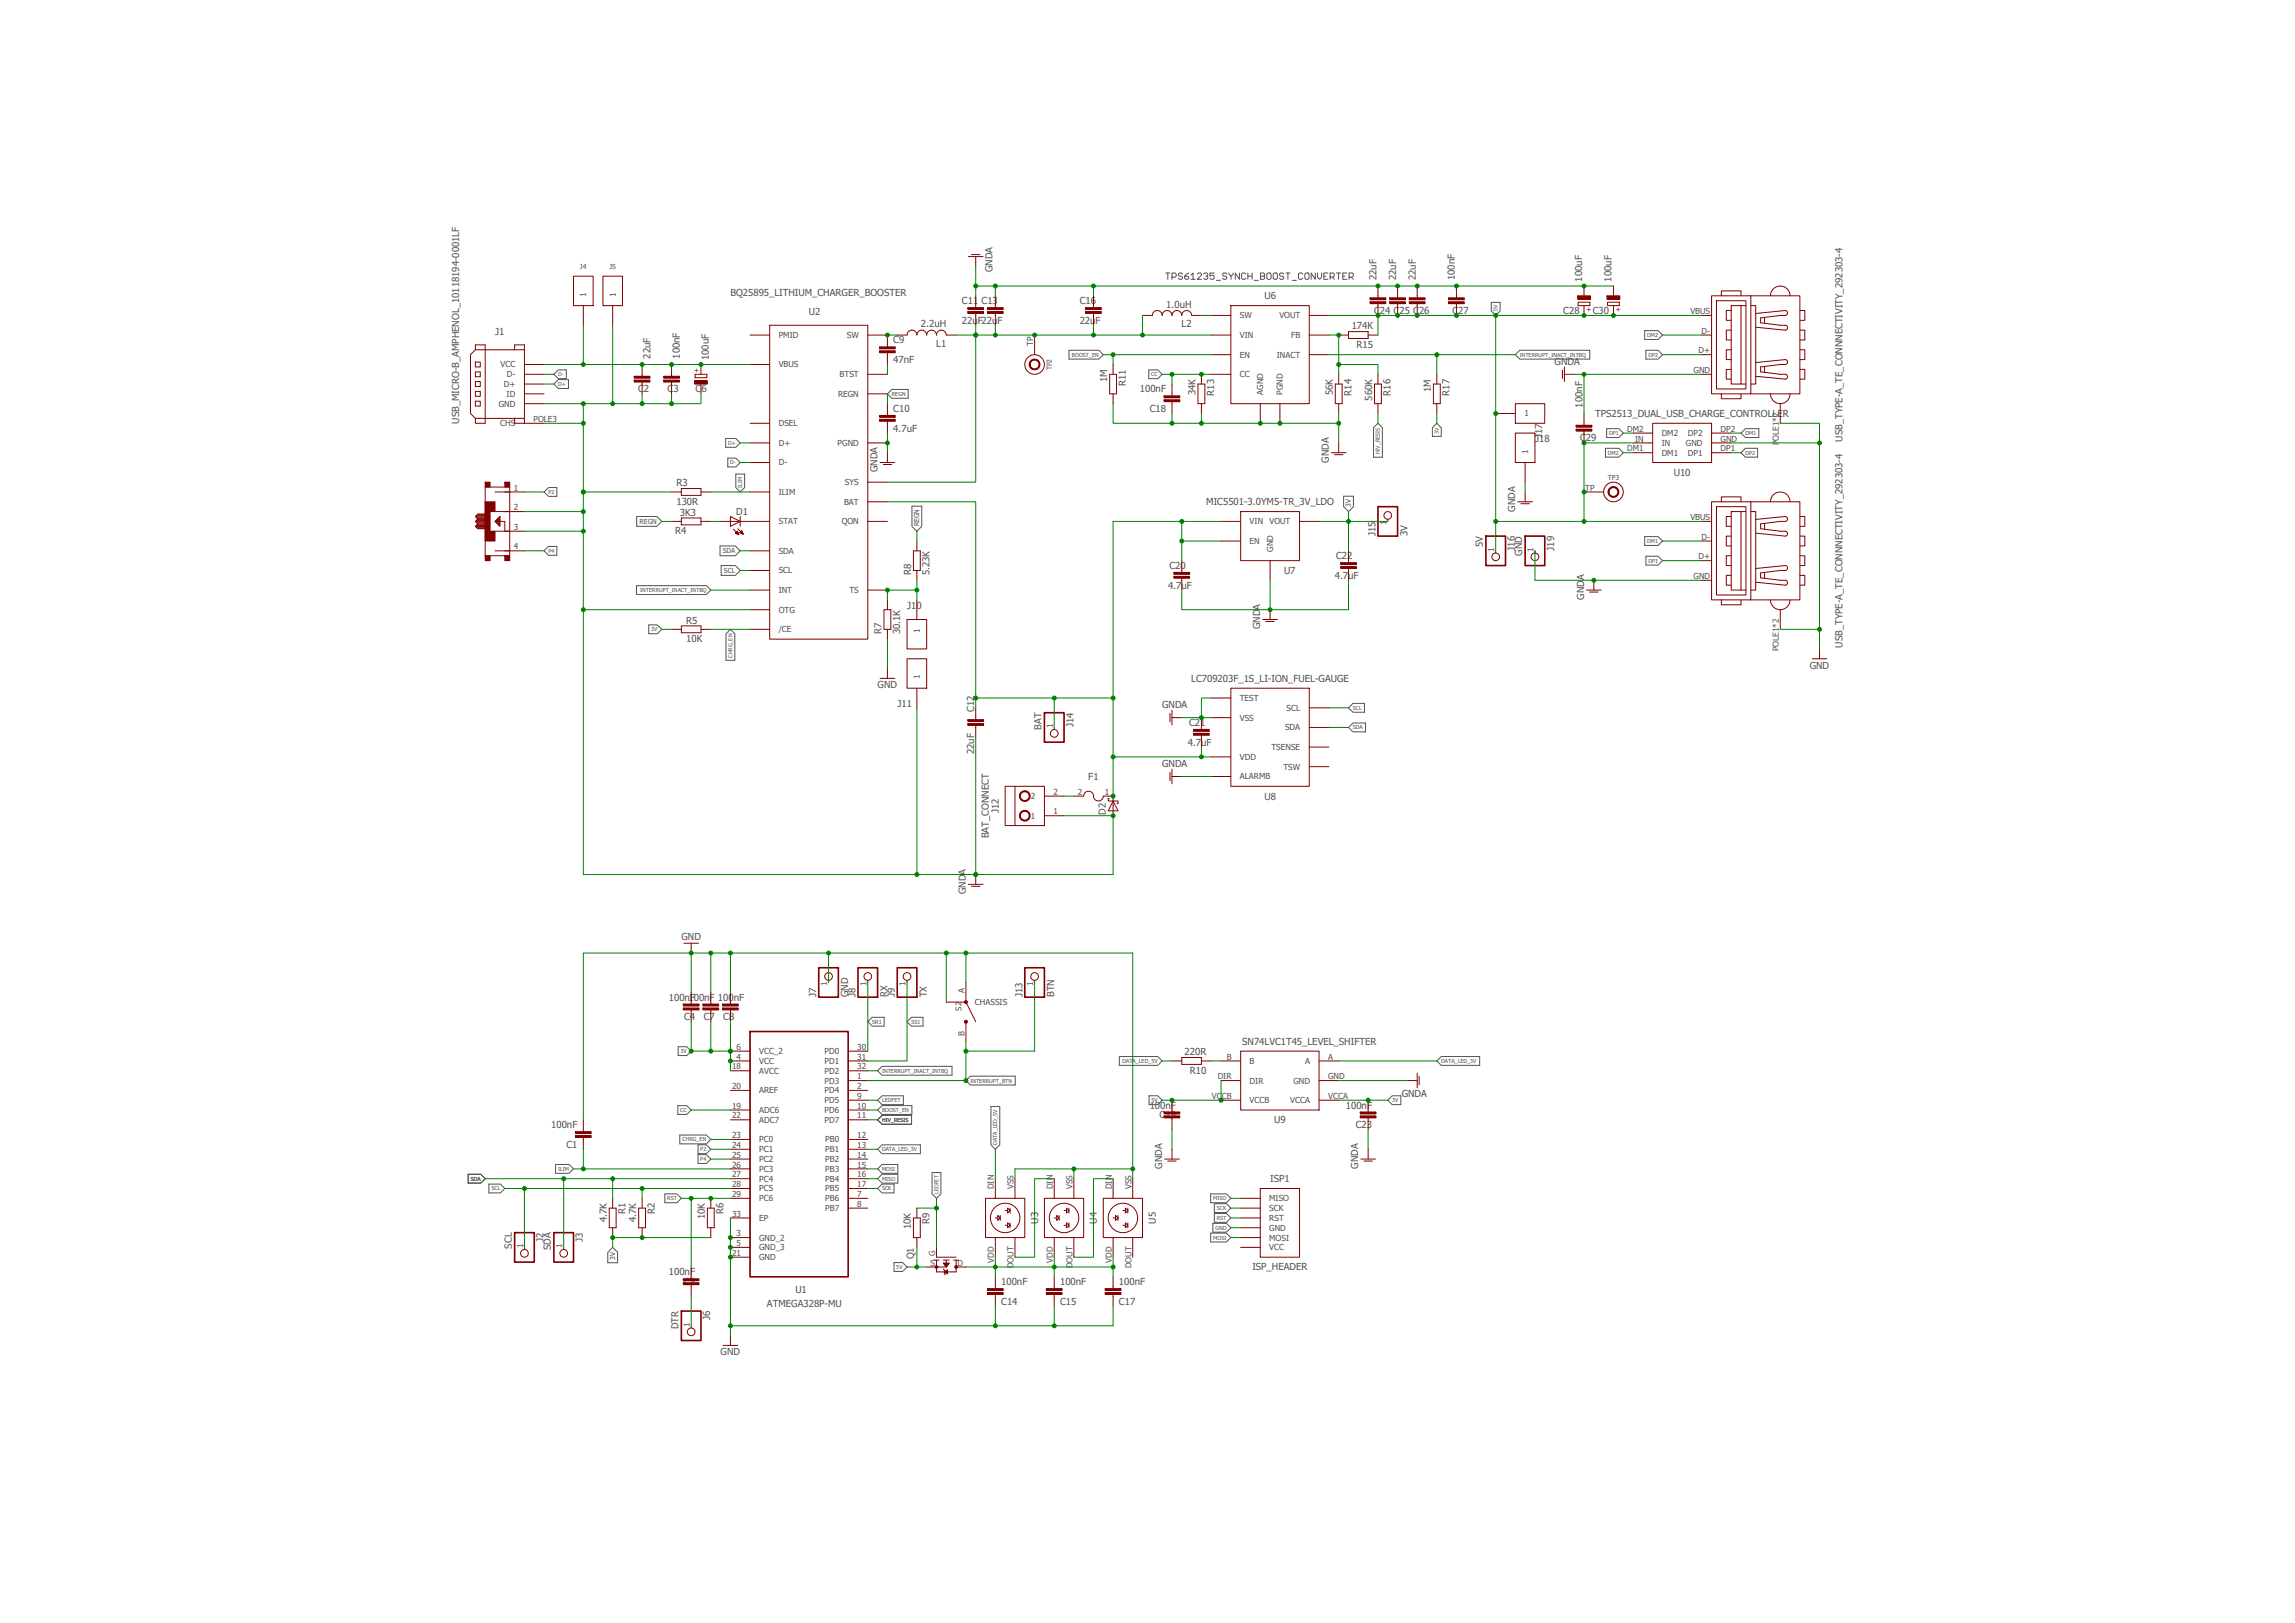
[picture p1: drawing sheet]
<svg xmlns="http://www.w3.org/2000/svg" width="594mm" height="420mm" viewBox="0 0 594 420" stroke-linecap="round" stroke-linejoin="round" font-family="sans-serif">
<defs><g id="words">
<g font-size="2.5" fill="#505050">
<text x="256.9" y="70.4" transform="rotate(-90 256.9 70.4)">GNDA</text>
<text x="189.1" y="76.6">BQ25895_LITHIUM_CHARGER_BOOSTER</text>
<text x="327.3" y="77.5">U6</text>
<text x="356.3" y="72.5" transform="rotate(-90 356.3 72.5)">22uF</text>
<text x="361.4" y="72.5" transform="rotate(-90 361.4 72.5)">22uF</text>
<text x="366.5" y="72.5" transform="rotate(-90 366.5 72.5)">22uF</text>
<text x="376.6" y="72.5" transform="rotate(-90 376.6 72.5)">100nF</text>
<text x="409.5" y="72.9" transform="rotate(-90 409.5 72.9)">100uF</text>
<text x="417.2" y="72.9" transform="rotate(-90 417.2 72.9)">100uF</text>
<text x="209.4" y="81.7">U2</text>
<text x="249" y="78.7">C11</text>
<text x="249" y="83.8">22uF22uF</text>
<text x="254.1" y="78.7">C13</text>
<text x="279.5" y="83.8">22uF</text>
<text x="279.5" y="78.7">C16</text>
<text x="301.9" y="79.6">1.0uH</text>
<text x="355.7" y="81.3">C24 C25 C26</text>
<text x="376" y="81.3">C27</text>
<text x="404.7" y="81.4">C28</text>
<text x="412.3" y="81.4">C30</text>
<text x="128.1" y="86.7">J1</text>
<text x="231.2" y="88.9">C9</text>
<text x="238.4" y="84.7">2.2uH</text>
<text x="242.4" y="89.8">L1</text>
<text x="305.9" y="84.7">L2</text>
<text x="349.9" y="85.2">174K</text>
<text x="168.4" y="92.8" transform="rotate(-90 168.4 92.8)">22uF</text>
<text x="176" y="92.8" transform="rotate(-90 176 92.8)">100nF</text>
<text x="183.5" y="93.2" transform="rotate(-90 183.5 93.2)">100uF</text>
<text x="231.2" y="94">47nF</text>
<text x="351.2" y="90">R15</text>
<text x="402.4" y="94.4">GNDA</text>
<text x="165.2" y="101.6">C2</text>
<text x="172.8" y="101.6">C3</text>
<text x="180.1" y="101.5">C6</text>
<text x="286.6" y="98.9" transform="rotate(-90 286.6 98.9)">1M</text>
<text x="291.4" y="99.9" transform="rotate(-90 291.4 99.9)">R11</text>
<text x="295.1" y="101.6">100nF</text>
<text x="370.4" y="101.5" transform="rotate(-90 370.4 101.5)">1M</text>
<text x="231.2" y="106.7">C10</text>
<text x="297.6" y="106.7">C18</text>
<text x="309.5" y="102.3" transform="rotate(-90 309.5 102.3)">34K</text>
<text x="314.3" y="102.4" transform="rotate(-90 314.3 102.4)">R13</text>
<text x="345" y="102.3" transform="rotate(-90 345 102.3)">56K</text>
<text x="349.8" y="102.4" transform="rotate(-90 349.8 102.4)">R14</text>
<text x="355.2" y="103.7" transform="rotate(-90 355.2 103.7)">560K</text>
<text x="360" y="102.4" transform="rotate(-90 360 102.4)">R16</text>
<text x="375.2" y="102.4" transform="rotate(-90 375.2 102.4)">R17</text>
<text x="409.7" y="105.5" transform="rotate(-90 409.7 105.5)">100nF</text>
<text x="412.9" y="107.9">TPS2513_DUAL_USB_CHARGE_CONTROLLER</text>
<text x="118.9" y="109.7" transform="rotate(-90 118.9 109.7)">USB_MICRO-B_AMPHENOL_10118194-0001LF</text>
<text x="231.2" y="111.7">4.7uF</text>
<text x="399.2" y="113.4" transform="rotate(-90 399.2 113.4)">J17</text>
<text x="344" y="119.7" transform="rotate(-90 344 119.7)">GNDA</text>
<text x="397.4" y="114.5">J18</text>
<text x="409" y="114.3">C29</text>
<text x="477" y="114.3" transform="rotate(-90 477 114.3)">USB_TYPE-A_TE_CONNNECTIVITY_292303-4</text>
<text x="175.1" y="125.9">R3</text>
<text x="227.2" y="122.3" transform="rotate(-90 227.2 122.3)">GNDA</text>
<text x="433.3" y="123.2">U10</text>
<text x="175.1" y="130.7">130R</text>
<text x="312.3" y="130.8">MIC5501-3.0YM5-TR_3V_LDO</text>
<text x="176" y="133.5">3K3</text>
<text x="190.6" y="133.2">D1</text>
<text x="392.3" y="132.4" transform="rotate(-90 392.3 132.4)">GNDA</text>
<text x="174.7" y="138.3">R4</text>
<text x="356.1" y="138.8" transform="rotate(-90 356.1 138.8)">J15</text>
<text x="364.3" y="138.8" transform="rotate(-90 364.3 138.8)">3V</text>
<text x="383.9" y="141.6" transform="rotate(-90 383.9 141.6)">5V</text>
<text x="392.1" y="142.5" transform="rotate(-90 392.1 142.5)">J16</text>
<text x="394" y="143.8" transform="rotate(-90 394 143.8)">GND</text>
<text x="402.3" y="142.5" transform="rotate(-90 402.3 142.5)">J19</text>
<text x="235.8" y="148.9" transform="rotate(-90 235.8 148.9)">R8</text>
<text x="240.6" y="148.9" transform="rotate(-90 240.6 148.9)">5.23K</text>
<text x="302.7" y="147.3">C20</text>
<text x="332.4" y="148.6">U7</text>
<text x="345.5" y="149.8">4.7uF</text>
<text x="345.9" y="144.8">C22</text>
<text x="302.4" y="152.4">4.7uF</text>
<text x="410" y="155.3" transform="rotate(-90 410 155.3)">GNDA</text>
<text x="177.6" y="161.4">R5</text>
<text x="234.9" y="157.7">J10</text>
<text x="177.6" y="166.2">10K</text>
<text x="228.2" y="164.2" transform="rotate(-90 228.2 164.2)">R7</text>
<text x="233" y="164.2" transform="rotate(-90 233 164.2)">30.1K</text>
<text x="326.2" y="162.9" transform="rotate(-90 326.2 162.9)">GNDA</text>
<text x="477" y="167.7" transform="rotate(-90 477 167.7)">USB_TYPE-A_TE_CONNNECTIVITY_292303-4</text>
<text x="468.5" y="173.1">GND</text>
<text x="227.2" y="178.2">GND</text>
<text x="308.4" y="176.5">LC709203F_1S_LI-ION_FUEL-GAUGE</text>
<text x="232.3" y="183.1">J11</text>
<text x="252.2" y="184.3" transform="rotate(-90 252.2 184.3)">C12</text>
<text x="300.8" y="183.2">GNDA</text>
<text x="269.6" y="189" transform="rotate(-90 269.6 189)">BAT</text>
<text x="277.8" y="188.3" transform="rotate(-90 277.8 188.3)">J14</text>
<text x="307.8" y="187.9">C21</text>
<text x="252.2" y="195.3" transform="rotate(-90 252.2 195.3)">22uF</text>
<text x="307.4" y="193">4.7uF</text>
<text x="281.7" y="201.9">F1</text>
<text x="300.8" y="198.5">GNDA</text>
<text x="327.3" y="207">U8</text>
<text x="258.5" y="210.5" transform="rotate(-90 258.5 210.5)">J12</text>
<text x="286.2" y="210.9" transform="rotate(-90 286.2 210.9)">D2</text>
<text x="256" y="217" transform="rotate(-90 256 217)">BAT_CONNECT</text>
<text x="250" y="231.5" transform="rotate(-90 250 231.5)">GNDA</text>
<text x="176.4" y="243.4">GND</text>
<text x="173.2" y="259">100nF</text>
<text x="178.2" y="259">100nF 100nF</text>
<text x="211.3" y="258.1" transform="rotate(-90 211.3 258.1)">J7</text>
<text x="219.6" y="258.1" transform="rotate(-90 219.6 258.1)">GND</text>
<text x="221.5" y="258.1" transform="rotate(-90 221.5 258.1)">J8</text>
<text x="229.7" y="258.1" transform="rotate(-90 229.7 258.1)">RX</text>
<text x="231.6" y="258.1" transform="rotate(-90 231.6 258.1)">J9</text>
<text x="239.9" y="258.1" transform="rotate(-90 239.9 258.1)">TX</text>
<text x="264.6" y="258.1" transform="rotate(-90 264.6 258.1)">J13</text>
<text x="272.9" y="258.1" transform="rotate(-90 272.9 258.1)">BTN</text>
<text x="177.1" y="264.1">C4</text>
<text x="182.2" y="264.1">C7</text>
<text x="187.2" y="264.1">C8</text>
<text x="306.7" y="273.1">220R</text>
<text x="321.6" y="270.5">SN74LVC1T45_LEVEL_SHIFTER</text>
<text x="308" y="277.9">R10</text>
<text x="297.6" y="287">100nF</text>
<text x="348.4" y="287">100nF</text>
<text x="362.9" y="284.1">GNDA</text>
<text x="142.7" y="292.1">100nF</text>
<text x="300.2" y="289.5">C19</text>
<text x="329.8" y="290.8">U9</text>
<text x="351" y="292.1">C23</text>
<text x="146.6" y="297.1">C1</text>
<text x="300.8" y="302.6" transform="rotate(-90 300.8 302.6)">GNDA</text>
<text x="351.6" y="302.6" transform="rotate(-90 351.6 302.6)">GNDA</text>
<text x="328.8" y="306">ISP1</text>
<text x="157.1" y="316.4" transform="rotate(-90 157.1 316.4)">4.7K</text>
<text x="161.9" y="314.4" transform="rotate(-90 161.9 314.4)">R1</text>
<text x="164.7" y="316.4" transform="rotate(-90 164.7 316.4)">4.7K</text>
<text x="169.5" y="314.4" transform="rotate(-90 169.5 314.4)">R2</text>
<text x="182.5" y="315.7" transform="rotate(-90 182.5 315.7)">10K</text>
<text x="187.3" y="314.4" transform="rotate(-90 187.3 314.4)">R6</text>
<text x="240.6" y="316.9" transform="rotate(-90 240.6 316.9)">R9</text>
<text x="268.7" y="316.8" transform="rotate(-90 268.7 316.8)">U3</text>
<text x="283.9" y="316.8" transform="rotate(-90 283.9 316.8)">U4</text>
<text x="299.2" y="316.8" transform="rotate(-90 299.2 316.8)">U5</text>
<text x="132.5" y="323.3" transform="rotate(-90 132.5 323.3)">SCL</text>
<text x="140.7" y="321.5" transform="rotate(-90 140.7 321.5)">J2</text>
<text x="142.6" y="323.7" transform="rotate(-90 142.6 323.7)">SDA</text>
<text x="150.9" y="321.5" transform="rotate(-90 150.9 321.5)">J3</text>
<text x="235.8" y="318.2" transform="rotate(-90 235.8 318.2)">10K</text>
<text x="236.6" y="326" transform="rotate(-90 236.6 326)">Q1</text>
<text x="324.2" y="328.9">ISP_HEADER</text>
<text x="173.2" y="330.2">100nF</text>
<text x="177.1" y="332.7">C5</text>
<text x="205.9" y="334.7">U1</text>
<text x="259.2" y="332.7">100nF</text>
<text x="274.4" y="332.7">100nF</text>
<text x="289.7" y="332.7">100nF</text>
<text x="183.9" y="341.8" transform="rotate(-90 183.9 341.8)">J6</text>
<text x="198.5" y="338.5">ATMEGA328P-MU</text>
<text x="259.2" y="337.8">C14</text>
<text x="274.4" y="337.8">C15</text>
<text x="289.7" y="337.8">C17</text>
<text x="175.6" y="344.1" transform="rotate(-90 175.6 344.1)">DTR</text>
<text x="186.5" y="350.8">GND</text>
</g>
<g font-size="2.1" fill="#505050">
<text x="151.8" y="76.8" transform="rotate(-90 151.8 76.8)">1</text>
<text x="159.4" y="76.8" transform="rotate(-90 159.4 76.8)">1</text>
<text x="320.9" y="82.4">SW</text>
<text x="331.2" y="82.4">VOUT</text>
<text x="437.6" y="81.3">VBUS</text>
<text x="201.6" y="87.5">PMID</text>
<text x="219.2" y="87.5">SW</text>
<text x="267.5" y="89.5" transform="rotate(-90 267.5 89.5)">TP</text>
<text x="320.9" y="87.5">VIN</text>
<text x="334.2" y="87.5">FB</text>
<text x="440.5" y="86.4">D-</text>
<text x="129.6" y="95.1">VCC</text>
<text x="201.6" y="95.1">VBUS</text>
<text x="320.9" y="92.6">EN</text>
<text x="330.5" y="92.6">INACT</text>
<text x="439.7" y="91.5">D+</text>
<text x="130.4" y="100.2">D+</text>
<text x="131.2" y="97.7">D-</text>
<text x="217.4" y="97.7">BTST</text>
<text x="320.9" y="97.7">CC</text>
<text x="438.4" y="96.5">GND</text>
<text x="129.1" y="105.3">GND</text>
<text x="131.1" y="102.7">ID</text>
<text x="216.9" y="102.7">REGN</text>
<text x="327" y="102.2" transform="rotate(-90 327 102.2)">AGND</text>
<text x="332.1" y="102.2" transform="rotate(-90 332.1 102.2)">PGND</text>
<text x="394.6" y="107.8">1</text>
<text x="129.5" y="110.3">CHS</text>
<text x="138.1" y="109.2">POLE3</text>
<text x="201.6" y="110.3">DSEL</text>
<text x="421.2" y="111.8">DM2</text>
<text x="430.1" y="112.9">DM2</text>
<text x="436.9" y="112.9">DP2</text>
<text x="445.4" y="111.8">DP2</text>
<text x="201.6" y="115.4">D+</text>
<text x="216.8" y="115.4">PGND</text>
<text x="395.6" y="117.4" transform="rotate(-90 395.6 117.4)">1</text>
<text x="421.2" y="116.9">DM1</text>
<text x="423.3" y="114.3">IN</text>
<text x="430.1" y="115.4">IN</text>
<text x="430.1" y="118">DM1</text>
<text x="436.4" y="115.4">GND</text>
<text x="436.9" y="118">DP1</text>
<text x="445.4" y="116.9">DP1</text>
<text x="445.4" y="114.3">GND</text>
<text x="460.5" y="115.3" transform="rotate(-90 460.5 115.3)">POLE1*2</text>
<text x="201.6" y="120.5">D-</text>
<text x="218.7" y="125.6">SYS</text>
<text x="133" y="127">1</text>
<text x="201.6" y="128.1">ILIM</text>
<text x="218.5" y="130.7">BAT</text>
<text x="410.4" y="127">TP</text>
<text x="133" y="132.1">2</text>
<text x="133" y="137.2">3</text>
<text x="201.6" y="135.7">STAT</text>
<text x="217.9" y="135.7">QON</text>
<text x="323.5" y="135.7">VIN</text>
<text x="328.6" y="135.7">VOUT</text>
<text x="358.9" y="136" transform="rotate(-90 358.9 136)">1</text>
<text x="437.6" y="134.6">VBUS</text>
<text x="133" y="142.2">4</text>
<text x="201.6" y="143.4">SDA</text>
<text x="323.5" y="140.8">EN</text>
<text x="329.5" y="142.8" transform="rotate(-90 329.5 142.8)">GND</text>
<text x="386.8" y="142.8" transform="rotate(-90 386.8 142.8)">1</text>
<text x="397" y="142.8" transform="rotate(-90 397 142.8)">1</text>
<text x="440.5" y="139.7">D-</text>
<text x="201.6" y="148.4">SCL</text>
<text x="438.4" y="149.9">GND</text>
<text x="439.7" y="144.8">D+</text>
<text x="201.6" y="153.5">INT</text>
<text x="219.9" y="153.5">TS</text>
<text x="201.6" y="158.6">OTG</text>
<text x="201.6" y="163.7">/CE</text>
<text x="238.1" y="163.9" transform="rotate(-90 238.1 163.9)">1</text>
<text x="460.5" y="168.6" transform="rotate(-90 460.5 168.6)">POLE1*2</text>
<text x="238.1" y="175.8" transform="rotate(-90 238.1 175.8)">1</text>
<text x="320.9" y="181.5">TEST</text>
<text x="333.1" y="184">SCL</text>
<text x="272.5" y="188.5" transform="rotate(-90 272.5 188.5)">1</text>
<text x="320.9" y="186.5">VSS</text>
<text x="332.6" y="189.1">SDA</text>
<text x="320.9" y="196.7">VDD</text>
<text x="329.1" y="194.2">TSENSE</text>
<text x="320.9" y="201.8">ALARMB</text>
<text x="332.2" y="199.2">TSW</text>
<text x="266.9" y="206.9">2</text>
<text x="272.7" y="205.7">2</text>
<text x="279" y="205.7">2</text>
<text x="286" y="205.7">1</text>
<text x="266.9" y="211.9">1</text>
<text x="272.7" y="210.8">1</text>
<text x="214.1" y="255.3" transform="rotate(-90 214.1 255.3)">1</text>
<text x="224.3" y="255.3" transform="rotate(-90 224.3 255.3)">1</text>
<text x="234.4" y="255.3" transform="rotate(-90 234.4 255.3)">1</text>
<text x="249.7" y="257.1" transform="rotate(-90 249.7 257.1)">A</text>
<text x="267.5" y="255.3" transform="rotate(-90 267.5 255.3)">1</text>
<text x="252.4" y="260.2">CHASSIS</text>
<text x="249.7" y="268.1" transform="rotate(-90 249.7 268.1)">B</text>
<text x="190.7" y="274.3">4</text>
<text x="190.7" y="271.8">6</text>
<text x="196.5" y="275.4">VCC</text>
<text x="196.5" y="272.9">VCC_2</text>
<text x="213.4" y="272.9">PD0</text>
<text x="213.4" y="275.4">PD1</text>
<text x="221.9" y="271.8">30</text>
<text x="221.9" y="274.3">31</text>
<text x="317.5" y="274.3">B</text>
<text x="323.5" y="275.4">B</text>
<text x="337.8" y="275.4">A</text>
<text x="343.8" y="274.3">A</text>
<text x="189.5" y="281.9">20</text>
<text x="189.5" y="276.8">18</text>
<text x="196.5" y="278">AVCC</text>
<text x="213.4" y="278">PD2</text>
<text x="213.4" y="280.5">PD3</text>
<text x="221.9" y="276.8">32</text>
<text x="221.9" y="279.4">1</text>
<text x="221.9" y="281.9">2</text>
<text x="315.2" y="279.4">DIR</text>
<text x="323.5" y="280.5">DIR</text>
<text x="334.8" y="280.5">GND</text>
<text x="343.8" y="279.4">GND</text>
<text x="189.5" y="287">19</text>
<text x="196.5" y="283">AREF</text>
<text x="213.4" y="283">PD4</text>
<text x="213.4" y="285.6">PD5</text>
<text x="221.9" y="284.5">9</text>
<text x="221.9" y="287">10</text>
<text x="313.7" y="284.5">VCCB</text>
<text x="323.5" y="285.6">VCCB</text>
<text x="334" y="285.6">VCCA</text>
<text x="343.8" y="284.5">VCCA</text>
<text x="189.5" y="289.5">22</text>
<text x="196.5" y="288.1">ADC6</text>
<text x="196.5" y="290.7">ADC7</text>
<text x="213.4" y="288.1">PD6</text>
<text x="213.4" y="290.7">PD7</text>
<text x="221.9" y="289.5">11</text>
<text x="189.5" y="294.6">23</text>
<text x="189.5" y="297.2">24</text>
<text x="189.5" y="299.7">25</text>
<text x="196.5" y="295.7">PC0</text>
<text x="196.5" y="298.3">PC1</text>
<text x="213.6" y="295.7">PB0</text>
<text x="213.6" y="298.3">PB1</text>
<text x="221.9" y="294.6">12</text>
<text x="221.9" y="297.2">13</text>
<text x="221.9" y="299.7">14</text>
<text x="189.5" y="302.2">26</text>
<text x="189.5" y="304.8">27</text>
<text x="196.5" y="300.8">PC2</text>
<text x="196.5" y="303.4">PC3</text>
<text x="196.5" y="305.9">PC4</text>
<text x="213.6" y="300.8">PB2</text>
<text x="213.6" y="303.4">PB3</text>
<text x="213.6" y="305.9">PB4</text>
<text x="221.9" y="302.2">15</text>
<text x="221.9" y="304.8">16</text>
<text x="189.5" y="307.3">28</text>
<text x="189.5" y="309.9">29</text>
<text x="196.5" y="308.4">PC5</text>
<text x="196.5" y="311">PC6</text>
<text x="213.6" y="308.4">PB5</text>
<text x="213.6" y="311">PB6</text>
<text x="221.9" y="307.3">17</text>
<text x="221.9" y="309.9">7</text>
<text x="257.3" y="307.9" transform="rotate(-90 257.3 307.9)">DIN</text>
<text x="262.4" y="307.9" transform="rotate(-90 262.4 307.9)">VSS</text>
<text x="272.5" y="307.9" transform="rotate(-90 272.5 307.9)">DIN</text>
<text x="277.6" y="307.9" transform="rotate(-90 277.6 307.9)">VSS</text>
<text x="287.8" y="307.9" transform="rotate(-90 287.8 307.9)">DIN</text>
<text x="292.9" y="307.9" transform="rotate(-90 292.9 307.9)">VSS</text>
<text x="328.6" y="311">MISO</text>
<text x="189.5" y="314.9">33</text>
<text x="196.5" y="316.1">EP</text>
<text x="213.6" y="313.5">PB7</text>
<text x="221.9" y="312.4">8</text>
<text x="328.6" y="316.1">RST</text>
<text x="328.6" y="313.5">SCK</text>
<text x="135.4" y="323.1" transform="rotate(-90 135.4 323.1)">1</text>
<text x="145.6" y="323.1" transform="rotate(-90 145.6 323.1)">1</text>
<text x="190.7" y="320">3</text>
<text x="190.7" y="322.6">5</text>
<text x="196.5" y="321.1">GND_2</text>
<text x="196.5" y="323.7">GND_3</text>
<text x="328.6" y="318.6">GND</text>
<text x="328.6" y="321.1">MOSI</text>
<text x="328.6" y="323.7">VCC</text>
<text x="189.5" y="325.1">21</text>
<text x="196.5" y="326.2">GND</text>
<text x="240.9" y="327.6">S</text>
<text x="242.1" y="325.1" transform="rotate(-90 242.1 325.1)">G</text>
<text x="247.9" y="327.6">D</text>
<text x="257.3" y="326.9" transform="rotate(-90 257.3 326.9)">VDD</text>
<text x="262.4" y="328.3" transform="rotate(-90 262.4 328.3)">DOUT</text>
<text x="272.5" y="326.9" transform="rotate(-90 272.5 326.9)">VDD</text>
<text x="277.6" y="328.3" transform="rotate(-90 277.6 328.3)">DOUT</text>
<text x="287.8" y="326.9" transform="rotate(-90 287.8 326.9)">VDD</text>
<text x="292.9" y="328.3" transform="rotate(-90 292.9 328.3)">DOUT</text>
<text x="178.6" y="343.4" transform="rotate(-90 178.6 343.4)">1</text>
</g>
<text font-size="2" fill="#505050" x="248.9" y="261.6" transform="rotate(-90 248.9 261.6)">S2</text>
<g font-size="1.8" fill="#505050">
<text x="150.1" y="69.6">J4</text>
<text x="157.7" y="69.6">J5</text>
<text x="272.3" y="95.9" transform="rotate(-90 272.3 95.9)">TP2</text>
<text x="416.2" y="124.2">TP3</text>
<text x="349.7" y="131.2" transform="rotate(-90 349.7 131.2)">3V</text>
<text x="165.6" y="135.6">REGN</text>
<text x="238" y="136.2" transform="rotate(-90 238 136.2)">REGN</text>
<text x="187.1" y="143.2">SDA</text>
<text x="187.4" y="148.3">SCL</text>
<text x="159.3" y="326.2" transform="rotate(-90 159.3 326.2)">3V</text>
</g>
<g font-size="1.8" fill="#800000">
<text x="411.9" y="80.8" transform="rotate(-90 411.9 80.8)">+</text>
<text x="419.5" y="80.8" transform="rotate(-90 419.5 80.8)">+</text>
<text x="180.9" y="96.5" transform="rotate(-90 180.9 96.5)">+</text>
</g>
<g font-size="1.4" fill="#505050">
<text x="387.7" y="80.5" transform="rotate(-90 387.7 80.5)">5V</text>
<text x="426.4" y="87.2">DM2</text>
<text x="277.5" y="92.3">BOOST_EN</text>
<text x="393.4" y="92.3">INTERRUPT_INACT_INTBQ</text>
<text x="426.7" y="92.3">DP2</text>
<text x="144.5" y="97.4">D-</text>
<text x="144.5" y="99.9">D+</text>
<text x="298" y="97.4">CC</text>
<text x="230.9" y="102.5">REGN</text>
<text x="372.4" y="112.4" transform="rotate(-90 372.4 112.4)">3V</text>
<text x="416.5" y="112.6">DP1</text>
<text x="451.8" y="112.6">DM1</text>
<text x="188.5" y="115.2">D+</text>
<text x="357.2" y="117.6" transform="rotate(-90 357.2 117.6)">HIV_RESIS</text>
<text x="416.2" y="117.7">DM2</text>
<text x="451.8" y="117.7">DP2</text>
<text x="189" y="120.2">D-</text>
<text x="142" y="127.9">P2</text>
<text x="192.1" y="126.2" transform="rotate(-90 192.1 126.2)">ILIM</text>
<text x="142" y="143.1">P4</text>
<text x="426.4" y="140.6">DM1</text>
<text x="426.7" y="145.6">DP1</text>
<text x="165.7" y="153.3">INTERRUPT_INACT_INTBQ</text>
<text x="168.5" y="163.4">3V</text>
<text x="189.6" y="170.2" transform="rotate(-90 189.6 170.2)">CHRG_EN</text>
<text x="350.2" y="183.7">SCL</text>
<text x="350.2" y="188.8">SDA</text>
<text x="225.8" y="265">SR1</text>
<text x="235.9" y="265">SS1</text>
<text x="176.1" y="272.6">3V</text>
<text x="290.6" y="275.2">DATA_LED_5V</text>
<text x="373.1" y="275.2">DATA_LED_3V</text>
<text x="228.3" y="277.7">INTERRUPT_INACT_INTBQ</text>
<text x="251.2" y="280.2">INTERRUPT_BTN</text>
<text x="176.1" y="287.9">CC</text>
<text x="228.3" y="287.9">BOOST_EN</text>
<text x="228.3" y="285.3">LEDFET</text>
<text x="298.1" y="285.3">5V</text>
<text x="360.4" y="285.3">3V</text>
<text x="228.3" y="290.4">HIV_RESIS</text>
<text x="176.7" y="295.5">CHRG_EN</text>
<text x="181.3" y="298">P2</text>
<text x="228.3" y="298">DATA_LED_3V</text>
<text x="258.2" y="296.4" transform="rotate(-90 258.2 296.4)">DATA_LED_5V</text>
<text x="121.9" y="305.6">SDA</text>
<text x="144.5" y="303.1">ILIM</text>
<text x="181.3" y="300.6">P4</text>
<text x="228.3" y="305.6">MISO</text>
<text x="228.3" y="303.1">MOSI</text>
<text x="127.2" y="308.2">SCL</text>
<text x="172.7" y="310.7">RST</text>
<text x="228.3" y="308.2">SCK</text>
<text x="242.9" y="309.1" transform="rotate(-90 242.9 309.1)">LEDFET</text>
<text x="314.1" y="310.7">MISO</text>
<text x="315" y="315.8">RST</text>
<text x="315" y="313.3">SCK</text>
<text x="314.1" y="320.9">MOSI</text>
<text x="314.6" y="318.3">GND</text>
<text x="232" y="328.5">5V</text>
</g>
</g></defs>
<path d="M116.5 57.6l361.1 293.9M477.6 57.6l-361.1 293.9" fill="none" stroke="#fff" stroke-width=".26"/>
<g fill="none" stroke="#505050" stroke-width=".26">
<path d="M301.7 70.7h1.1M302.3 70.7v1.6M303.4 71.8h.8l.3-.3v-.5l-.3-.3h-.8v1.6M306.1 71l-.3-.3h-.5l-.3 .3 .3 .5h.5l.3 .3-.3 .5h-.5l-.3-.3M307.7 70.7l-1 .8v.5l.2 .3h.6l.2-.3-.2-.5h-.8M308.3 71.2l.5-.5v1.6M308.3 72.3h1.1M309.9 71l.3-.3h.5l.3 .3v.2l-1.1 1.1h1.1M311.6 71l.2-.3h.6l.2 .5-.5 .3M312.4 71.5l.2 .3-.2 .5h-.6l-.2-.3M314.3 70.7h-1.1v.8l.5-.3 .6 .3v.5l-.3 .3h-.5l-.3-.3M314.8 72.6h1.1"/>
<path d="M317.6 71l-.3-.3h-.5l-.3 .3 .3 .5h.5l.3 .3-.3 .5h-.5l-.3-.3M318.1 70.7v.3l.6 .5 .5-.5v-.3M318.7 71.5v.8M320.8 70.7v1.6l-1-1.6v1.6M322.5 71l-.3-.3h-.5l-.3 .3v1l.3 .3h.5l.3-.3M323 70.7v1.6M323 71.5h1.1M324.1 70.7v1.6M324.7 72.6h1M326.3 70.7h.8l.3 .3-.3 .5 .3 .5-.3 .3h-.8zM326.3 71.5h.8M327.9 71l.3-.3h.6l.2 .3v1l-.2 .3h-.6l-.3-.3z"/>
<path d="M329.6 71l.3-.3h.5l.3 .3v1l-.3 .3h-.5l-.3-.3zM332.3 71l-.3-.3h-.5l-.3 .3 .3 .5h.5l.3 .3-.3 .5h-.5l-.3-.3M332.9 70.7h1M333.4 70.7v1.6M334.5 72.6h1.1M337.2 71l-.3-.3h-.5l-.3 .3v1l.3 .3h.5l.3-.3M338 70.7h.6l.3 .3v1l-.3 .3h-.6l-.2-.3v-1zM340.5 70.7v1.6l-1.1-1.6v1.6M341 70.7v1.1l.6 .5 .5-.5v-1.1M342.7 71.5h.5M343.8 70.7h-1.1v1.6h1.1M344.3 71.8h.8l.3-.3v-.5l-.3-.3h-.8v1.6"/>
<path d="M344.8 71.8l.6 .5M345.9 70.7h1.1M346.5 70.7v1.6M347.6 71.5h.5M348.7 70.7h-1.1v1.6h1.1M349.2 71.8h.8l.3-.3v-.5l-.3-.3h-.8v1.6M349.8 71.8l.5 .5M386 78.3h2.3v2.2l-1.1 1.2-1.2-1.2zM143.4 96.9l1.1-1.1h2.1v2.2h-2.1zM143.4 99.4l1.1-1.1h2.6v2.3h-2.6zM276.7 90.7h7.8l1.1 1.1-1.1 1.2h-7.8zM297.4 95.8h2.3l1.1 1.1-1.1 1.1h-2.3z"/>
<path d="M392.3 91.8l1.1-1.1h18.1v2.3h-18.1zM425.7 85.6h3.5l1.2 1.1-1.2 1.2h-3.5zM426.1 90.7h3.1l1.2 1.1-1.2 1.2h-3.1zM187.8 113.5h2.7l1.1 1.2-1.1 1.1h-2.7zM188.4 118.6h2.1l1.1 1.1-1.1 1.2h-2.1zM229.7 102l1.2-1.2h4.2v2.3h-4.2zM356.7 109.6l1.1 1.1v7.7h-2.2v-7.7zM371.9 109.6l1.2 1.1v2.3h-2.3v-2.3zM415.6 116.1h3.5l1.1 1.1-1.1 1.1h-3.5zM415.9 111h3.2l1.1 1.1-1.1 1.2h-3.2zM450.7 117.2l1.1-1.1h3.2v2.2h-3.2zM450.7 112.1l1.1-1.1h3.5v2.3h-3.5z"/>
<path d="M140.8 127.4l1.2-1.2h2.1v2.3h-2.1zM164.8 133.7h5.2l1.3 1.3-1.3 1.2h-5.2zM190.5 122.7h2.3v3.5l-1.2 1.2-1.1-1.2zM236.1 131h2.5v5.2l-1.3 1.3-1.2-1.3zM347.8 128.5h2.5v2.7l-1.2 1.2-1.3-1.2zM425.7 138.9h3.5l1.2 1.2-1.2 1.1h-3.5zM140.8 142.6l1.2-1.1h2.1v2.2h-2.1zM164.8 151.6h18.1l1.1 1.2-1.1 1.1h-18.1zM186.4 141.3h3.9l1.3 1.3-1.3 1.3h-3.9zM186.7 146.4h3.6l1.3 1.3-1.3 1.2h-3.6zM426.1 144h3.1l1.2 1.1-1.2 1.2h-3.1zM167.9 161.8h2.3l1.1 1.1-1.1 1.2h-2.3z"/>
<path d="M189.1 162.9l1.1 1.2v6.8h-2.3v-6.8zM349.1 188.3l1.1-1.1h3.3v2.3h-3.3zM349.1 183.2l1.1-1.1h3v2.3h-3zM175.5 271h2.3l1.1 1.1-1.1 1.2h-2.3zM224.6 264.5l1.2-1.1h3.1v2.2h-3.1zM227.2 277.2l1.1-1.1h18.1v2.2h-18.1zM234.8 264.5l1.1-1.1h3v2.2h-3zM250 279.7l1.2-1.1h11.6v2.3h-11.6zM289.7 273.5h10l1.1 1.2-1.1 1.1h-10zM371.9 274.7l1.2-1.2h9.9v2.3h-9.9zM175.5 286.2h2.3l1.1 1.2-1.1 1.1h-2.3zM176 293.8h6.9l1.1 1.2-1.1 1.1h-6.9z"/>
<path d="M180.7 296.4h2.2l1.1 1.1-1.1 1.2h-2.2zM180.7 298.9h2.2l1.1 1.2-1.1 1.1h-2.2zM227.2 297.5l1.1-1.1h9.9v2.3h-9.9zM227.2 287.4l1.1-1.2h7.7v2.3h-7.7zM227.2 289.9l1.1-1.1h7.7v2.2h-7.7zM227.2 284.8l1.1-1.1h5.5v2.3h-5.5zM256.5 286.4h2.3v10l-1.1 1.1-1.2-1.1zM297.4 283.7h2.3l1.1 1.1-1.1 1.2h-2.3zM359.2 284.8l1.2-1.1h2.2v2.3h-2.2zM121.2 304h3.3l1.1 1.1-1.1 1.2h-3.3zM126.5 306.5h3l1.2 1.2-1.2 1.1h-3zM143.8 301.5h3.5l1.2 1.1-1.2 1.1h-3.5z"/>
<path d="M172.1 309.1h3.1l1.2 1.1-1.2 1.2h-3.1zM227.2 305.1l1.1-1.1h4.1v2.3h-4.1zM227.2 307.7l1.1-1.2h3.1v2.3h-3.1zM227.2 302.6l1.1-1.1h4.1v2.2h-4.1zM241.3 303.6h2.3v5.5l-1.2 1.1-1.1-1.1zM313.4 309.1h4.1l1.1 1.1-1.1 1.2h-4.1zM313.4 319.2h4.1l1.1 1.2-1.1 1.1h-4.1zM314 316.7h3.5l1.1 1.1-1.1 1.2h-3.5zM314.3 311.6h3.2l1.1 1.2-1.1 1.1h-3.2zM314.3 314.2h3.2l1.1 1.1-1.1 1.1h-3.2zM157.3 324.2l1.3-1.3 1.3 1.3v2.7h-2.6zM231.4 326.9h2.3l1.1 1.1-1.1 1.1h-2.3z"/>
</g>
<g fill="none" stroke="#800000" stroke-width=".26">
<path d="M194.2 94.4h5M194.2 86.7h5M199.2 84.2h25.4v81.3h-25.4zM224.6 86.7h5.1M224.6 96.9h5.1M194.2 119.7h5M194.2 114.7h5M194.2 109.6h5M224.6 114.7h5.1M224.6 102h5.1M229.7 107v.5M229.7 109.1v.5"/>
<path d="M194.2 135h5M194.2 127.4h5M224.6 135h5.1M224.6 124.8h5.1M224.6 129.9h5.1M194.2 142.6h5M194.2 147.7h5M194.2 152.8h5M194.2 157.8h5M224.6 152.8h5.1M194.2 162.9h5"/>
</g>
<path d="M227.7 108.6h4v.5h-4z" fill="#800000"/>
<path d="M227.7 108.6h4v.5h-4zM227.7 108.6h.1" fill="none" stroke="#800000" stroke-width=".26"/>
<path d="M227.7 107.5h4v.6h-4z" fill="#800000"/>
<path d="M229.7 89.3v.5M229.7 91.3v.5M227.7 107.5h4v.6h-4zM227.7 107.5h.1M229.7 104.5v2.5M229.7 109.6v2.5" fill="none" stroke="#800000" stroke-width=".26"/>
<path d="M227.7 90.8h4v.5h-4z" fill="#800000"/>
<path d="M227.7 90.8h4v.5h-4zM227.7 90.8h.1" fill="none" stroke="#800000" stroke-width=".26"/>
<path d="M227.7 89.8h4v.5h-4z" fill="#800000"/>
<path d="M257.7 79.1v.5M227.7 89.8h4v.5h-4zM227.7 89.8h.1M229.7 86.7v2.6M229.7 91.8v2.6M257.7 81.2v.5" fill="none" stroke="#800000" stroke-width=".26"/>
<path d="M255.6 79.6h4.1v.5h-4.1z" fill="#800000"/>
<path d="M255.6 79.6h4.1v.5h-4.1zM255.6 79.6h.1" fill="none" stroke="#800000" stroke-width=".26"/>
<path d="M255.6 80.6h4.1v.6h-4.1z" fill="#800000"/>
<path d="M252.6 79.1v.5M257.7 76.6v2.5M252.6 81.2v.5M255.6 80.6h4.1v.6h-4.1zM255.6 80.6h.1M257.7 81.7v2.5" fill="none" stroke="#800000" stroke-width=".26"/>
<path d="M250.5 79.6h4.1v.5h-4.1z" fill="#800000"/>
<path d="M250.5 79.6h4.1v.5h-4.1zM250.5 79.6h.1" fill="none" stroke="#800000" stroke-width=".26"/>
<path d="M250.5 80.6h4.1v.6h-4.1z" fill="#800000"/>
<path d="M252.6 76.6v2.5M250.5 80.6h4.1v.6h-4.1zM250.5 80.6h.1M252.6 81.7v2.5M252.6 185.8v.5M252.6 187.8v.5" fill="none" stroke="#800000" stroke-width=".26"/>
<path d="M250.5 187.3h4.1v.5h-4.1z" fill="#800000"/>
<path d="M250.5 187.3h4.1v.5h-4.1zM250.5 187.3h.1" fill="none" stroke="#800000" stroke-width=".26"/>
<path d="M250.5 186.3h4.1v.5h-4.1z" fill="#800000"/>
<path d="M366.9 76.6v.5M366.9 78.6v.5M250.5 186.3h4.1v.5h-4.1zM250.5 186.3h.1M252.6 183.2v2.6M252.6 188.3v2.6" fill="none" stroke="#800000" stroke-width=".26"/>
<path d="M364.8 78.1h4.1v.5h-4.1z" fill="#800000"/>
<path d="M364.8 78.1h4.1v.5h-4.1zM364.8 78.1h.1" fill="none" stroke="#800000" stroke-width=".26"/>
<path d="M364.8 77.1h4.1v.5h-4.1z" fill="#800000"/>
<path d="M364.8 77.1h4.1v.5h-4.1zM364.8 77.1h.1M366.9 74v2.6M366.9 79.1v2.6M166.2 96.9v.5M166.2 98.9v.5" fill="none" stroke="#800000" stroke-width=".26"/>
<path d="M164.2 98.4h4v.5h-4z" fill="#800000"/>
<path d="M164.2 98.4h4v.5h-4zM164.2 98.4h.1" fill="none" stroke="#800000" stroke-width=".26"/>
<path d="M164.2 97.4h4v.5h-4z" fill="#800000"/>
<g fill="none" stroke="#800000" stroke-width=".26">
<path d="M356.7 76.6v.5M356.7 78.6v.5M123.1 90.6l-1.3 1.2v15.2l1.3 1.3M123.1 93.7h1.2v1.3h-1.2zM123.1 96.3h1.2v1.2h-1.2zM123.1 98.8h1.2v1.3h-1.2zM123.1 90.6h12.7M123.1 90.6v-1.3h2.5v20.3h-2.5v-1.3M133.2 90.6v-1.3h2.6v20.3M135.8 99.4h5M135.8 96.9h5M135.8 94.4h5"/>
<path d="M164.2 97.4h4v.5h-4zM164.2 97.4h.1M166.2 94.4v2.5M166.2 99.4v2.6M123.1 101.3h1.2v1.3h-1.2zM123.1 103.9h1.2v1.2h-1.2zM123.1 108.3h12.7M133.2 108.3v1.3h7.6M135.8 104.5h5M135.8 102h5"/>
</g>
<path d="M354.7 78.1h4v.5h-4z" fill="#800000"/>
<path d="M354.7 78.1h4v.5h-4zM354.7 78.1h.1" fill="none" stroke="#800000" stroke-width=".26"/>
<path d="M354.7 77.1h4v.5h-4z" fill="#800000"/>
<g fill="none" stroke="#800000" stroke-width=".26">
<path d="M354.7 77.1h4v.5h-4zM354.7 77.1h.1M356.7 74v2.6M356.7 79.1v2.6M361.8 76.6v.5M361.8 78.6v.5M228.8 157.8h1.8v5.1h-1.8zM229.7 155.3v2.5M236.4 142.6h1.8v5.1h-1.8zM237.3 140.1v2.5M237.3 147.7v2.5M227.8 175.6h3.8"/>
<path d="M229.7 162.9v2.6M229.7 173.1v2.5"/>
</g>
<path d="M359.7 78.1h4.1v.5h-4.1z" fill="#800000"/>
<path d="M359.7 78.1h4.1v.5h-4.1zM359.7 78.1h.1" fill="none" stroke="#800000" stroke-width=".26"/>
<path d="M359.7 77.1h4.1v.5h-4.1z" fill="#800000"/>
<g fill="none" stroke="#800000" stroke-width=".26">
<path d="M359.7 77.1h4.1v.5h-4.1zM359.7 77.1h.1M361.8 74v2.6M361.8 79.1v2.6M377 76.6v.5M377 78.6v.5M444.3 77.9h7.6v22.8h-7.6zM445.6 76.6v-1.3h5.1v1.3M448.1 79.1h2.6v20.3h-2.6zM450.7 79.1h1.2M453.2 76.6h12.7v25.4h-12.7M453.2 79.1h1.3v20.3h-1.3"/>
<path d="M453.2 76.6v25.4h-7.6M453.2 76.6h-10.1v25.4h2.5M458.3 76.6a2.54 2.54 0 0 1 2.5-2.6 2.54 2.54 0 0 1 2.6 2.6M440.5 91.8h2.6M440.5 86.7h2.6M440.5 81.7h2.6M440.5 96.9h2.6M448.1 80.4h-1.2v2.5h1.2M448.1 85.5h-1.2v2.5h1.2M448.1 90.6h-1.2v2.5h1.2M448.1 95.6h-1.2v2.5h1.2M450.7 99.4h1.2"/>
<path d="M454.5 93.9l7.6-.8a.64 .64 0 0 1 .6 .6 .64 .64 0 0 1-.6 .7l-6.3 .6v1.3l6.3 .6a.62 .62 0 0 1 .6 .6 .62 .62 0 0 1-.6 .6l-7.6-.7M454.5 81.2l7.6-.8a.64 .64 0 0 1 .6 .6 .64 .64 0 0 1-.6 .7l-6.3 .6v1.3l6.3 .6a.64 .64 0 0 1 .6 .6 .64 .64 0 0 1-.6 .7l-7.6-.8M456.8 82.2v1.5M456.8 94.9v1.5M465.9 80.4h1.3v2.5h-1.3M465.9 85.5h1.3v2.5h-1.3M465.9 90.6h1.3v2.5h-1.3M465.9 95.6h1.3v2.5h-1.3M445.6 102v1.2h5.1v-1.2M458.3 102a2.54 2.54 0 0 0 2.5 2.5 2.54 2.54 0 0 0 2.6-2.5M460.8 104.5v5.1"/>
</g>
<path d="M375 77.1h4v.5h-4z" fill="#800000"/>
<path d="M375 77.1h4v.5h-4zM375 77.1h.1" fill="none" stroke="#800000" stroke-width=".26"/>
<path d="M375 78.1h4v.5h-4z" fill="#800000"/>
<g fill="none" stroke="#800000" stroke-width=".26">
<path d="M375 78.1h4v.5h-4zM375 78.1h.1M377 74v2.6M377 79.1v2.6M189.1 259.4v.5M189.1 277.2h5.1M189.1 272.1h5.1M189.1 274.7h5.1M189.1 261.5v.5M219.6 277.2h5M219.6 272.1h5M219.6 274.7h5"/>
<path d="M219.6 279.7h5M189.1 287.4h5.1M189.1 289.9h5.1M189.1 282.3h5.1M189.1 295h5.1M189.1 297.5h5.1M219.6 287.4h5M219.6 289.9h5M219.6 282.3h5M219.6 295h5M219.6 297.5h5M219.6 284.8h5"/>
<path d="M189.1 315.3h5.1M189.1 300.1h5.1M189.1 302.6h5.1M189.1 305.1h5.1M189.1 307.7h5.1M189.1 310.2h5.1M219.6 300.1h5M219.6 302.6h5M219.6 305.1h5M219.6 307.7h5M219.6 310.2h5M219.6 312.8h5"/>
<path d="M189.1 325.5h5.1M189.1 320.4h5.1M189.1 322.9h5.1M187.2 348.3h3.8M189.1 345.8v2.5"/>
</g>
<path d="M194.2 267h25.4v63.5h-25.4z" fill="none" stroke="#800000" stroke-width=".42"/>
<path d="M187 259.9h4.1v.5h-4.1z" fill="#800000"/>
<path d="M187 259.9h4.1v.5h-4.1zM187 259.9h.1" fill="none" stroke="#800000" stroke-width=".26"/>
<path d="M187 260.9h4.1v.6h-4.1z" fill="#800000"/>
<g fill="none" stroke="#800000" stroke-width=".26">
<path d="M177 244.2h3.8M178.9 244.2v2.5M178.9 259.4v.5M189.1 256.9v2.5M178.9 261.5v.5M187 260.9h4.1v.6h-4.1zM187 260.9h.1M189.1 262v2.5M157.7 312.8h1.8v5h-1.8zM158.6 310.2v2.6M158.6 317.8v2.6M165.3 312.8h1.8v5h-1.8z"/>
<path d="M166.2 310.2v2.6M166.2 317.8v2.6"/>
</g>
<path d="M176.9 259.9h4v.5h-4z" fill="#800000"/>
<path d="M176.9 259.9h4v.5h-4zM176.9 259.9h.1" fill="none" stroke="#800000" stroke-width=".26"/>
<path d="M176.9 260.9h4v.6h-4z" fill="#800000"/>
<g fill="none" stroke="#800000" stroke-width=".26">
<path d="M178.9 256.9v2.5M176.9 260.9h4v.6h-4zM176.9 260.9h.1M178.9 262v2.5M255.1 310.2h10.2v10.2h-10.2zM257.7 315.3h.6M257.7 305.1v5.1M258.3 314.7l.6 .6-.6 .6zM258.9 314.7v1.2M260.2 317.2h.6M260.2 313.4h.6M260.8 316.6l.7 .6-.7 .6z"/>
<path d="M260.8 312.8l.7 .6-.7 .6zM261.5 312.8v1.2M261.5 316.6v1.2M262.7 305.1v5.1M270.4 310.2h10.1v10.2h-10.1zM272.9 315.3h.6M272.9 305.1v5.1M273.5 314.7l.7 .6-.7 .6zM274.2 314.7v1.2M275.4 317.2h.7M275.4 313.4h.7M276.1 316.6l.6 .6-.6 .6z"/>
<path d="M276.1 312.8l.6 .6-.6 .6zM276.7 312.8v1.2M276.7 316.6v1.2M278 305.1v5.1M285.6 310.2h10.2v10.2h-10.2zM288.1 315.3h.7M288.1 305.1v5.1M288.8 314.7l.6 .6-.6 .6zM289.4 314.7v1.2M290.7 317.2h.6M290.7 313.4h.6M291.3 316.6l.6 .6-.6 .6z"/>
<path d="M291.3 312.8l.6 .6-.6 .6zM291.9 312.8v1.2M291.9 316.6v1.2M293.2 305.1v5.1M257.7 320.4v5.1M257.7 333.1v.5M257.7 335.1v.5M262.7 320.4v5.1M272.9 320.4v5.1M278 320.4v5.1M288.1 320.4v5.1M293.2 320.4v5.1"/>
<circle cx="260.2" cy="315.3" r="3.8"/>
<circle cx="275.4" cy="315.3" r="3.8"/>
<circle cx="290.7" cy="315.3" r="3.8"/>
</g>
<path d="M255.6 334.6h4.1v.5h-4.1z" fill="#800000"/>
<path d="M255.6 334.6h4.1v.5h-4.1zM255.6 334.6h.1" fill="none" stroke="#800000" stroke-width=".26"/>
<path d="M255.6 333.6h4.1v.5h-4.1z" fill="#800000"/>
<path d="M255.6 333.6h4.1v.5h-4.1zM255.6 333.6h.1M257.7 330.5v2.6M257.7 335.6v2.5M288.1 333.1v.5M288.1 335.1v.5" fill="none" stroke="#800000" stroke-width=".26"/>
<path d="M286.1 334.6h4.1v.5h-4.1z" fill="#800000"/>
<path d="M286.1 334.6h4.1v.5h-4.1zM286.1 334.6h.1" fill="none" stroke="#800000" stroke-width=".26"/>
<path d="M286.1 333.6h4.1v.5h-4.1z" fill="#800000"/>
<g fill="none" stroke="#800000" stroke-width=".26">
<path d="M250.7 66.4h3.8M251.5 65.9h2.2M252.6 66.4v2.6M227.8 119.7h3.8M229.7 117.2v2.5M228.6 120.2h2.2M237.3 155.3v5.1M173.8 162.9h2.6M176.4 162h5.1v1.8h-5.1zM181.5 162.9h2.5M234.8 160.4h5.1v7.6h-5.1zM234.8 170.5h5.1v7.7h-5.1z"/>
<path d="M237.3 178.2v5M250.7 228.9h3.8M251.5 229.4h2.2M252.6 226.4v2.5M303.4 274.7h2.5M305.9 273.8h5.1v1.7h-5.1zM311 274.7h2.5M321.2 315.3h5M321.2 312.8h5M321.2 310.2h5M321.2 317.8h5M326.2 307.7h10.2v17.8h-10.2z"/>
<path d="M272.9 333.1v.5M272.9 335.1v.5M286.1 333.6h4.1v.5h-4.1zM286.1 333.6h.1M288.1 330.5v2.6M288.1 335.6v2.5M321.2 320.4h5M321.2 322.9h5"/>
</g>
<path d="M270.9 334.6h4v.5h-4z" fill="#800000"/>
<path d="M270.9 334.6h4v.5h-4zM270.9 334.6h.1" fill="none" stroke="#800000" stroke-width=".26"/>
<path d="M270.9 333.6h4v.5h-4z" fill="#800000"/>
<g fill="none" stroke="#800000" stroke-width=".26">
<path d="M318.6 79.1h20.3v25.4h-20.3zM295.8 81.7h2.5a1.27 1.27 0 0 1 1.3-1.3 1.27 1.27 0 0 1 1.2 1.3 1.27 1.27 0 0 1 1.3-1.3 1.27 1.27 0 0 1 1.3 1.3 1.27 1.27 0 0 1 1.2-1.3 1.27 1.27 0 0 1 1.3 1.3 1.27 1.27 0 0 1 1.3-1.3 1.27 1.27 0 0 1 1.3 1.3h2.5M313.5 81.7h5.1M313.5 86.7h5.1M313.5 96.9h5.1M313.5 91.8h5.1M338.9 81.7h5.1M338.9 91.8h5.1M338.9 86.7h5.1M404.4 95.8v2.2M405 96.9h2.5M405 95v3.8"/>
<path d="M326.2 104.5v5.1M331.3 104.5v5.1M344.6 117.2h3.8M345.5 117.7h2.1M346.5 114.7v2.5M328.8 157.8v2.6M349.1 145.1v.5M349.1 147.2v.5M326.9 160.4h3.8M327.7 160.9h2.2M270.9 333.6h4v.5h-4zM270.9 333.6h.1"/>
<path d="M272.9 330.5v2.6M272.9 335.6v2.5"/>
</g>
<path d="M347 145.6h4.1v.6h-4.1z" fill="#800000"/>
<path d="M347 145.6h4.1v.6h-4.1zM347 145.6h.1" fill="none" stroke="#800000" stroke-width=".26"/>
<path d="M347 146.7h4.1v.5h-4.1z" fill="#800000"/>
<path d="M305.9 147.7v.5M305.9 149.7v.5M347 146.7h4.1v.5h-4.1zM347 146.7h.1M349.1 142.6v2.5M349.1 147.7v2.5" fill="none" stroke="#800000" stroke-width=".26"/>
<path d="M303.9 148.2h4v.5h-4z" fill="#800000"/>
<path d="M303.9 148.2h4v.5h-4zM303.9 148.2h.1" fill="none" stroke="#800000" stroke-width=".26"/>
<path d="M303.9 149.2h4v.5h-4z" fill="#800000"/>
<g fill="none" stroke="#800000" stroke-width=".26">
<path d="M283.1 79.1v.5M232.3 86.7h2.5a1.27 1.27 0 0 1 1.3-1.2 1.27 1.27 0 0 1 1.2 1.2 1.27 1.27 0 0 1 1.3-1.2 1.27 1.27 0 0 1 1.3 1.2 1.27 1.27 0 0 1 1.2-1.2 1.27 1.27 0 0 1 1.3 1.2 1.27 1.27 0 0 1 1.3-1.2 1.27 1.27 0 0 1 1.3 1.2h2.5M283.1 81.2v.5M303.9 149.2h4v.5h-4zM303.9 149.2h.1M305.9 145.1v2.6M305.9 150.2v2.6M316.1 274.7h5.1M316.1 279.7h5.1M321.2 272.1h20.3v15.3h-20.3zM341.5 274.7h5M341.5 279.7h5"/>
<path d="M364.3 279.7h2.6M366.9 277.8v3.8M367.4 278.6v2.2M316.1 284.8h5.1M341.5 284.8h5"/>
</g>
<path d="M281 79.6h4.1v.5h-4.1z" fill="#800000"/>
<path d="M281 79.6h4.1v.5h-4.1zM281 79.6h.1" fill="none" stroke="#800000" stroke-width=".26"/>
<path d="M281 80.6h4.1v.6h-4.1z" fill="#800000"/>
<path d="M283.1 76.6v2.5M173.8 96.9v.5M173.8 98.9v.5M281 80.6h4.1v.6h-4.1zM281 80.6h.1M283.1 81.7v2.5M345.6 99.4h1.8v5.1h-1.8zM346.5 86.7h2.6M346.5 96.9v2.5M349.1 85.9h5.1v1.7h-5.1zM354.2 86.7h2.5M346.5 104.5v2.5" fill="none" stroke="#800000" stroke-width=".26"/>
<path d="M171.8 98.4h4.1v.5h-4.1z" fill="#800000"/>
<path d="M171.8 98.4h4.1v.5h-4.1zM171.8 98.4h.1" fill="none" stroke="#800000" stroke-width=".26"/>
<path d="M171.8 97.4h4.1v.5h-4.1z" fill="#800000"/>
<g fill="none" stroke="#800000" stroke-width=".26">
<path d="M171.8 97.4h4.1v.5h-4.1zM171.8 97.4h.1M173.8 94.4v2.5M173.8 99.4v2.6M173.8 135h2.6M176.4 134.1h5.1v1.8h-5.1zM181.5 135h2.5M186.5 135h7.7M189.1 133.7l2.5 1.3-2.5 1.2zM189.8 137l1.4 1.4M190.3 138l.6-.5 .3 .9zM190.4 138h.7"/>
<path d="M190.5 137.9h.5M190.6 137.8h.4M190.7 137.7h.2M190.7 138.2h.4M190.8 137.6h.1M191 136.9l1.4 1.4M191 138.3h.2M191.5 137.9l.5-.5 .4 .9zM191.6 137.9h.6M191.6 137.8h.6M191.6 133.7v2.5M191.7 137.7h.4"/>
<path d="M191.8 137.6h.3M191.8 138h.5M192 137.5h.1M192.1 138.2h.2M184 259.4v.5M184 261.5v.5M183.1 312.8h1.8v5h-1.8zM184 310.2v2.6M184 317.8v2.6"/>
</g>
<path d="M182 259.9h4v.5h-4z" fill="#800000"/>
<path d="M182 259.9h4v.5h-4zM182 259.9h.1" fill="none" stroke="#800000" stroke-width=".26"/>
<path d="M182 260.9h4v.6h-4z" fill="#800000"/>
<g fill="none" stroke="#800000" stroke-width=".26">
<path d="M310.1 99.4h1.8v5.1h-1.8zM311 96.9v2.5M303.4 102v.5M303.4 104v.5M311 104.5v2.5M359.2 134.4v.6M440.5 135h2.6M444.3 131.2h7.6v22.8h-7.6zM445.6 129.9v-1.3h5.1v1.3M448.1 133.7h-1.2v2.5h1.2M448.1 138.8h-1.2v2.5h1.2M448.1 132.4h2.6v20.4h-2.6z"/>
<path d="M450.7 132.4h1.2M453.2 129.9h12.7v25.4h-12.7M453.2 132.4h1.3v20.4h-1.3M453.2 129.9v25.4h-7.6M453.2 129.9h-10.1v25.4h2.5M454.5 134.5l7.6-.8a.64 .64 0 0 1 .6 .6 .64 .64 0 0 1-.6 .7l-6.3 .6v1.3l6.3 .6a.64 .64 0 0 1 .6 .7 .64 .64 0 0 1-.6 .6l-7.6-.8M456.8 135.5v1.5M458.3 129.9a2.54 2.54 0 0 1 2.5-2.5 2.54 2.54 0 0 1 2.6 2.5M465.9 133.7h1.3v2.5h-1.3M465.9 138.8h1.3v2.5h-1.3M387.2 142.6v.6M397.3 142.6v.6"/>
<path d="M410.7 152.8h3.8M411.5 153.3h2.2M412.6 150.2v2.6M440.5 145.1h2.6M440.5 140.1h2.6M440.5 150.2h2.6M445.6 155.3v1.3h5.1v-1.3M448.1 143.9h-1.2v2.5h1.2M448.1 148.9h-1.2v2.6h1.2M450.7 152.8h1.2M454.5 147.2l7.6-.8a.64 .64 0 0 1 .6 .6 .64 .64 0 0 1-.6 .7l-6.3 .6v1.3l6.3 .6a.64 .64 0 0 1 .6 .7 .64 .64 0 0 1-.6 .6l-7.6-.8M456.8 148.2v1.5"/>
<path d="M458.3 155.3a2.54 2.54 0 0 0 2.5 2.5 2.54 2.54 0 0 0 2.6-2.5M460.8 157.8v5.1M465.9 143.9h1.3v2.5h-1.3M465.9 148.9h1.3v2.6h-1.3M469.1 170.5h3.8M471 168v2.5M272.9 188.3v.6M184 256.9v2.5M214.5 253.8v.5M224.6 253.8v.5M234.8 253.8v.5M182 260.9h4v.6h-4z"/>
<path d="M182 260.9h.1M184 262v2.5M135.8 322.9v.6M145.9 322.9v.6"/>
<circle cx="359.2" cy="133.4" r="1"/>
<circle cx="387.2" cy="144.1" r="1"/>
<circle cx="397.3" cy="144.1" r="1"/>
<circle cx="272.9" cy="189.9" r="1"/>
<circle cx="214.5" cy="252.8" r="1"/>
<circle cx="224.6" cy="252.8" r="1"/>
<circle cx="234.8" cy="252.8" r="1"/>
<circle cx="135.8" cy="324.5" r="1"/>
<circle cx="145.9" cy="324.5" r="1"/>
</g>
<path d="M356.7 131.2h5.1v7.6h-5.1zM384.6 138.8h5.1v7.6h-5.1zM394.8 138.8h5.1v7.6h-5.1zM270.4 184.5h5v7.6h-5zM211.9 250.5h5.1v7.6h-5.1zM222.1 250.5h5.1v7.6h-5.1zM232.3 250.5h5v7.6h-5zM133.2 319.1h5.1v7.6h-5.1zM143.4 319.1h5.1v7.6h-5.1z" fill="none" stroke="#800000" stroke-width=".42"/>
<path d="M301.3 102.5h4.1v.5h-4.1z" fill="#800000"/>
<path d="M301.3 102.5h4.1v.5h-4.1zM301.3 102.5h.1" fill="none" stroke="#800000" stroke-width=".26"/>
<path d="M301.3 103.5h4.1v.5h-4.1z" fill="#800000"/>
<path d="M303.4 99.4v2.6M301.3 103.5h4.1v.5h-4.1zM301.3 103.5h.1M303.4 104.5v2.5M260.2 203.6h10.2v10.1h-10.2zM262.7 203.6v10.1M270.4 211.2h5M270.4 206.1h5" fill="none" stroke="#800000" stroke-width=".26"/>
<path d="M264.4 210.1a1.39 1.39 0 0 1 2.1 .5 1.39 1.39 0 0 1-.9 1.9 1.39 1.39 0 0 1-1.7-1.3h.2a1.14 1.14 0 0 1 1.6-1.1 1.14 1.14 0 0 1 .3 1.9 1.14 1.14 0 0 1-1.8-.5l-.1-.3h-.2v-.4z" fill-rule="evenodd" fill="#800000"/>
<path d="M264.4 210.1a1.39 1.39 0 0 1 2.1 .5 1.39 1.39 0 0 1-.9 1.9 1.39 1.39 0 0 1-1.7-1.3h.2a1.14 1.14 0 0 1 1.6-1.1 1.14 1.14 0 0 1 .3 1.9 1.14 1.14 0 0 1-1.8-.5l-.1-.3h-.2v-.4z" fill="none" stroke="#800000" stroke-width=".26"/>
<path d="M264.4 205a1.39 1.39 0 0 1 2.1 .5 1.39 1.39 0 0 1-.9 1.9 1.39 1.39 0 0 1-1.7-1.3h.2a1.14 1.14 0 0 1 1.6-1.1 1.14 1.14 0 0 1 .3 1.9 1.14 1.14 0 0 1-1.8-.5l-.1-.3h-.2v-.4z" fill-rule="evenodd" fill="#800000"/>
<path d="M179.9 96.9h3.1v.9h-3.1zM264.4 205a1.39 1.39 0 0 1 2.1 .5 1.39 1.39 0 0 1-.9 1.9 1.39 1.39 0 0 1-1.7-1.3h.2a1.14 1.14 0 0 1 1.6-1.1 1.14 1.14 0 0 1 .3 1.9 1.14 1.14 0 0 1-1.8-.5l-.1-.3h-.2v-.4z" fill="none" stroke="#800000" stroke-width=".26"/>
<path d="M179.8 98.5h3.3v.9h-3.3z" fill="#800000"/>
<path d="M408.5 78.2h3.1v.9h-3.1zM179.8 98.5h3.3v.9h-3.3zM179.8 98.5h.1M181.5 94.4v2.5M181.5 99.4v2.6" fill="none" stroke="#800000" stroke-width=".26"/>
<path d="M408.4 76.6h3.3v.9h-3.3z" fill="#800000"/>
<path d="M408.4 76.6h3.3v.9h-3.3zM408.4 76.6h.1M410 74v2.6M410 79.1v2.6M416.1 78.2h3.1v.9h-3.1z" fill="none" stroke="#800000" stroke-width=".26"/>
<path d="M416 76.6h3.3v.9h-3.3z" fill="#800000"/>
<path d="M148.5 71.5h5v7.6h-5zM151 79.1v5.1M156.1 71.5h5v7.6h-5zM158.6 79.1v5.1M416 76.6h3.3v.9h-3.3zM416 76.6h.1M417.7 74v2.6M417.7 79.1v2.6M151 292.4v.5M151 294.5v.5" fill="none" stroke="#800000" stroke-width=".26"/>
<path d="M149 292.9h4v.6h-4z" fill="#800000"/>
<path d="M149 292.9h4v.6h-4zM149 292.9h.1" fill="none" stroke="#800000" stroke-width=".26"/>
<path d="M149 294h4v.5h-4z" fill="#800000"/>
<g fill="none" stroke="#800000" stroke-width=".26">
<path d="M287.2 96.9h1.8v5.1h-1.8zM288.1 94.4v2.5M371 99.4h1.8v5.1h-1.8zM371.9 96.9v2.5M288.1 102v2.5M371.9 104.5v2.5M387.2 107h5.1M392.3 104.5h7.6v5.1h-7.6zM392.3 112.1h5v7.6h-5zM394.8 119.7v5.1M316.1 135h5.1M321.2 132.4h15.2v12.7h-15.2z"/>
<path d="M336.4 135h5.1M392.9 129.9h3.8M393.7 130.4h2.2M394.8 127.4v2.5M316.1 140.1h5.1M328.8 145.1v5.1M278 206.1h2.5a1.3 1.3 0 0 1 1.5-1.3 1.3 1.3 0 0 1 1.1 1.6 1.27 1.27 0 0 0 1.4 1 1.27 1.27 0 0 0 1.1-1.3h2.5v5.1M287.1 206.7h-.2v.7h2.5v.6h-.2M288.1 207.4l1.3 2.5h-2.5zM149 294h4v.5h-4zM149 294h.1M151 289.9v2.5"/>
<path d="M151 295v2.5M354.2 287.4v.5M354.2 289.4v.5"/>
</g>
<path d="M352.1 287.9h4.1v.5h-4.1z" fill="#800000"/>
<path d="M352.1 287.9h4.1v.5h-4.1zM352.1 287.9h.1" fill="none" stroke="#800000" stroke-width=".26"/>
<path d="M352.1 288.9h4.1v.5h-4.1z" fill="#800000"/>
<path d="M303.4 287.4v.5M303.4 289.4v.5M352.1 288.9h4.1v.5h-4.1zM352.1 288.9h.1M354.2 284.8v2.6M354.2 289.9v2.5" fill="none" stroke="#800000" stroke-width=".26"/>
<path d="M301.3 287.9h4.1v.5h-4.1z" fill="#800000"/>
<path d="M301.3 287.9h4.1v.5h-4.1zM301.3 287.9h.1" fill="none" stroke="#800000" stroke-width=".26"/>
<path d="M301.3 288.9h4.1v.5h-4.1z" fill="#800000"/>
<g fill="none" stroke="#800000" stroke-width=".26">
<path d="M125.6 126.1h6.3v17.8h-6.3zM128.1 135h2.6v2.5h5.1M128.1 137.5h3.8M135.8 127.4h-7.7M135.8 132.4h-7.7M173.8 127.4h2.6M176.4 126.5h5.1v1.7h-5.1zM181.5 127.4h2.5M135.8 142.6h-7.7M301.3 288.9h4.1v.5h-4.1zM301.3 288.9h.1M303.4 284.8v2.6"/>
<path d="M303.4 289.9v2.5M303.4 297.5v2.6M354.2 297.5v2.6M301.5 300.1h3.8M302.3 300.6h2.2M352.2 300.1h3.9M353.1 300.6h2.2"/>
</g>
<path d="M130.7 124.8h1.2v1.3h-1.2z" fill="#800000"/>
<path d="M130.7 124.8h1.2v1.3h-1.2zM130.7 124.8h.1" fill="none" stroke="#800000" stroke-width=".26"/>
<path d="M125.6 124.8h1.3v1.3h-1.3z" fill="#800000"/>
<path d="M125.6 124.8h1.3v1.3h-1.3zM125.6 124.8h.1" fill="none" stroke="#800000" stroke-width=".26"/>
<path d="M130.7 143.9h1.2v1.2h-1.2z" fill="#800000"/>
<path d="M130.7 143.9h1.2v1.2h-1.2zM130.7 143.9h.1" fill="none" stroke="#800000" stroke-width=".26"/>
<path d="M125.6 143.9h1.3v1.2h-1.3z" fill="#800000"/>
<path d="M125.6 143.9h1.3v1.2h-1.3zM125.6 143.9h.1" fill="none" stroke="#800000" stroke-width=".26"/>
<path d="M125.6 129.9h2.5v2.5h-2.5z" fill="#800000"/>
<path d="M125.6 129.9h2.5v2.5h-2.5zM125.6 129.9h.1" fill="none" stroke="#800000" stroke-width=".26"/>
<path d="M125.6 137.5h2.5v2.6h-2.5z" fill="#800000"/>
<path d="M125.6 137.5h2.5v2.6h-2.5zM125.6 137.5h.1" fill="none" stroke="#800000" stroke-width=".26"/>
<path d="M125.6 132.4h1.3v5.1h-1.3z" fill="#800000"/>
<g fill="none" stroke="#800000" stroke-width=".26">
<path d="M355.8 99.4h1.8v5.1h-1.8zM356.7 96.9v2.5M356.7 104.5v2.5M123.1 135h2.5M123.1 136.3h2.5M123.1 133.6h2.5M123.2 133.8h2.4M123.2 136.1h2.4M123.2 135.2h2.4M123.3 134.7h2.3M123.3 136.5h2.3M123.4 133.4h2.2"/>
<path d="M123.4 134.1h2.2M123.5 135.8h2.1M123.5 135.4h2.1M123.5 134.5h2.1M123.5 136.7h2.1M123.6 133.2h2M123.6 134.3h2M123.7 133.1h1.9v3.8h-1.9l-.6-.7 .6-.6-.6-.6 .6-.7-.6-.6zM123.7 135.6h1.9M125.6 132.4h1.3v5.1h-1.3zM125.6 132.4h.1M128.2 135h1.2"/>
<path d="M128.3 135.2h1.1M128.4 134.7h1M128.5 135.4h.9M128.6 134.5h.8M128.8 135.6h.6M128.8 134.3h.6M129 135.8h.4M129 134.1h.4M129.2 136.1h.2M129.3 133.8h.1M129.4 133.7v2.5l-1.3-1.2zM318.6 178.2h20.3v25.4h-20.3z"/>
<path d="M311 188.3v.5M311 190.4v.5M313.5 185.8h5.1M313.5 195.9h5.1M313.5 180.7h5.1M338.9 198.5h5.1M338.9 193.4h5.1M338.9 188.3h5.1M338.9 183.2h5.1M313.5 201h5.1M267.8 253.8v.5"/>
<circle cx="267.8" cy="252.8" r="1"/>
</g>
<path d="M265.3 250.5h5.1v7.6h-5.1z" fill="none" stroke="#800000" stroke-width=".42"/>
<path d="M309 188.8h4v.5h-4z" fill="#800000"/>
<path d="M309 188.8h4v.5h-4zM309 188.8h.1" fill="none" stroke="#800000" stroke-width=".26"/>
<path d="M309 189.8h4v.6h-4z" fill="#800000"/>
<g fill="none" stroke="#800000" stroke-width=".26">
<path d="M410 109.6v.5M410 111.6v.5M422.7 117.2h5.1M422.7 114.7h5.1M422.7 112.1h5.1M427.8 109.6h15.3v10.1h-15.3zM443.1 117.2h5M443.1 114.7h5M443.1 112.1h5M302.9 184.7v2.2M302.9 199.9v2.2M303.4 183.9v3.8"/>
<path d="M303.4 199.1v3.8M303.4 185.8h2.5M309 189.8h4v.6h-4zM309 189.8h.1M311 185.8v2.5M311 190.9v2.5M303.4 201h2.5"/>
</g>
<path d="M408 110.1h4.1v.5h-4.1z" fill="#800000"/>
<path d="M408 110.1h4.1v.5h-4.1zM408 110.1h.1" fill="none" stroke="#800000" stroke-width=".26"/>
<path d="M408 111.1h4.1v.5h-4.1z" fill="#800000"/>
<g fill="none" stroke="#800000" stroke-width=".26">
<path d="M408 111.1h4.1v.5h-4.1zM408 111.1h.1M410 107v2.6M410 112.1v2.6M410 127.4h5.1"/>
<circle cx="417.7" cy="127.4" r="2.54"/>
</g>
<path d="M416.8 126.3a1.39 1.39 0 0 1 2.1 .5 1.39 1.39 0 0 1-.9 1.9 1.39 1.39 0 0 1-1.7-1.3h.2a1.14 1.14 0 0 1 1.6-1.1 1.14 1.14 0 0 1 .3 1.9 1.14 1.14 0 0 1-1.8-.5l-.1-.3h-.2v-.4z" fill-rule="evenodd" fill="#800000"/>
<g fill="none" stroke="#800000" stroke-width=".26">
<path d="M267.8 86.7v5.1M416.8 126.3a1.39 1.39 0 0 1 2.1 .5 1.39 1.39 0 0 1-.9 1.9 1.39 1.39 0 0 1-1.7-1.3h.2a1.14 1.14 0 0 1 1.6-1.1 1.14 1.14 0 0 1 .3 1.9 1.14 1.14 0 0 1-1.8-.5l-.1-.3h-.2v-.4z"/>
<circle cx="267.8" cy="94.4" r="2.54"/>
</g>
<path d="M266.9 93.3a1.39 1.39 0 0 1 2.2 .4 1.39 1.39 0 0 1-1 2 1.39 1.39 0 0 1-1.7-1.3h.3a1.14 1.14 0 0 1 1.6-1.1 1.14 1.14 0 0 1 .3 1.9 1.14 1.14 0 0 1-1.9-.6v-.2h-.3l.1-.4z" fill-rule="evenodd" fill="#800000"/>
<path d="M266.9 93.3a1.39 1.39 0 0 1 2.2 .4 1.39 1.39 0 0 1-1 2 1.39 1.39 0 0 1-1.7-1.3h.3a1.14 1.14 0 0 1 1.6-1.1 1.14 1.14 0 0 1 .3 1.9 1.14 1.14 0 0 1-1.9-.6v-.2h-.3l.1-.4z" fill="none" stroke="#800000" stroke-width=".26"/>
<path d="M249.7 259.2a.38 .38 0 0 1 .6-.1 .38 .38 0 0 1-.1 .7 .38 .38 0 0 1-.5-.4h.5h-.5z" fill-rule="evenodd" fill="#800000"/>
<path d="M249.7 259.2a.38 .38 0 0 1 .6-.1 .38 .38 0 0 1-.1 .7 .38 .38 0 0 1-.5-.4h.5h-.5z" fill="none" stroke="#800000" stroke-width=".26"/>
<path d="M249.7 264.3a.38 .38 0 0 1 .6-.1 .38 .38 0 0 1-.1 .6 .38 .38 0 0 1-.5-.3h.5h-.5z" fill-rule="evenodd" fill="#800000"/>
<path d="M245 259.4h5M250 259.4l2.6 5.1M250 254.3v5.1M249.7 264.3a.38 .38 0 0 1 .6-.1 .38 .38 0 0 1-.1 .6 .38 .38 0 0 1-.5-.3h.5h-.5zM250 264.5v5.1M241.8 326.2h1.3M242.4 325.5h5.1M242.4 326.2v3.1h5.1v-3.1M244.2 326.2h1.5M244.2 328.5l.2 .3v1l.3 .2M245 326.2v1.8h-2.6M246.9 326.2h1.2" fill="none" stroke="#800000" stroke-width=".26"/>
<circle cx="242.4" cy="328" r=".36" fill="#800000"/>
<circle cx="242.4" cy="328" r=".36" fill="none" stroke="#800000" stroke-width=".26"/>
<circle cx="247.5" cy="328" r=".36" fill="#800000"/>
<g fill="none" stroke="#800000" stroke-width=".26">
<path d="M236.4 315.3h1.8v5.1h-1.8zM237.3 312.8v2.5M178.9 330.5v.5M178.9 332.6v.5M237.3 320.4v2.5M239.9 328h2.5M242.4 322.9v2.6M244.2 327h1.5l-.7 1zM244.3 327.1h1.3M244.4 327.2h1.1M244.4 329.3l.8-.5v1zM244.4 327.3h1.1"/>
<path d="M244.5 329.2h.7M244.6 327.4h.8M244.6 329.4h.6M244.6 329.1h.6M244.6 327.6h.7M244.7 327.7h.5M244.8 329.5h.4M244.8 327.8h.3M244.8 329h.4M244.9 327.9h.1M245 329.6h.2M245 328.9h.2"/>
<path d="M245.1 329.7h.1M245.2 328.8h.1M247.5 328h2.5M178.9 343.2v.6"/>
<circle cx="247.5" cy="328" r=".36"/>
<circle cx="178.9" cy="344.8" r="1"/>
</g>
<path d="M176.4 339.4h5.1v7.6h-5.1z" fill="none" stroke="#800000" stroke-width=".42"/>
<path d="M176.9 331h4v.6h-4z" fill="#800000"/>
<path d="M176.9 331h4v.6h-4zM176.9 331h.1" fill="none" stroke="#800000" stroke-width=".26"/>
<path d="M176.9 332.1h4v.5h-4z" fill="#800000"/>
<path d="M176.9 332.1h4v.5h-4zM176.9 332.1h.1M178.9 328v2.5M178.9 333.1v2.5" fill="none" stroke="#800000" stroke-width=".26"/>
<path d="M229.7 165.5v7.6M189.1 320.4v5.1" fill="none" stroke="#008000" stroke-width=".26"/>
<circle cx="189.1" cy="322.9" r=".51" fill="#008000"/>
<g fill="none" stroke="#008000" stroke-width=".26">
<path d="M189.1 325.5v17.7"/>
<circle cx="189.1" cy="322.9" r=".51"/>
</g>
<circle cx="189.1" cy="325.5" r=".51" fill="#008000"/>
<g fill="none" stroke="#008000" stroke-width=".26">
<path d="M189.1 315.3v5.1M189.1 343.2v2.6"/>
<circle cx="189.1" cy="325.5" r=".51"/>
</g>
<circle cx="189.1" cy="320.4" r=".51" fill="#008000"/>
<g fill="none" stroke="#008000" stroke-width=".26">
<path d="M257.7 338.1v5.1"/>
<circle cx="189.1" cy="320.4" r=".51"/>
</g>
<circle cx="189.1" cy="343.2" r=".51" fill="#008000"/>
<circle cx="189.1" cy="343.2" r=".51" fill="none" stroke="#008000" stroke-width=".26"/>
<circle cx="257.7" cy="343.2" r=".51" fill="#008000"/>
<g fill="none" stroke="#008000" stroke-width=".26">
<path d="M272.9 338.1v5.1M288.1 338.1v5.1h-99"/>
<circle cx="257.7" cy="343.2" r=".51"/>
</g>
<circle cx="272.9" cy="343.2" r=".51" fill="#008000"/>
<g fill="none" stroke="#008000" stroke-width=".26">
<path d="M252.6 69v7.6M257.7 74v2.6M318.6 317.8h2.6"/>
<circle cx="272.9" cy="343.2" r=".51"/>
</g>
<circle cx="252.6" cy="74" r=".51" fill="#008000"/>
<g fill="none" stroke="#008000" stroke-width=".26">
<path d="M252.6 74h5.1M283.1 74v2.6"/>
<circle cx="252.6" cy="74" r=".51"/>
</g>
<circle cx="283.1" cy="74" r=".51" fill="#008000"/>
<g fill="none" stroke="#008000" stroke-width=".26">
<path d="M257.7 74h25.4"/>
<circle cx="283.1" cy="74" r=".51"/>
</g>
<circle cx="257.7" cy="74" r=".51" fill="#008000"/>
<g fill="none" stroke="#008000" stroke-width=".26">
<path d="M356.7 74h10.2"/>
<circle cx="257.7" cy="74" r=".51"/>
</g>
<circle cx="361.8" cy="74" r=".51" fill="#008000"/>
<circle cx="361.8" cy="74" r=".51" fill="none" stroke="#008000" stroke-width=".26"/>
<circle cx="366.9" cy="74" r=".51" fill="#008000"/>
<g fill="none" stroke="#008000" stroke-width=".26">
<path d="M366.9 74h10.1"/>
<circle cx="366.9" cy="74" r=".51"/>
</g>
<circle cx="356.7" cy="74" r=".51" fill="#008000"/>
<circle cx="356.7" cy="74" r=".51" fill="none" stroke="#008000" stroke-width=".26"/>
<circle cx="377" cy="74" r=".51" fill="#008000"/>
<g fill="none" stroke="#008000" stroke-width=".26">
<path d="M377 74h40.7"/>
<circle cx="377" cy="74" r=".51"/>
</g>
<circle cx="410" cy="74" r=".51" fill="#008000"/>
<g fill="none" stroke="#008000" stroke-width=".26">
<path d="M283.1 74h73.6M229.7 112.1v5.1"/>
<circle cx="410" cy="74" r=".51"/>
</g>
<circle cx="229.7" cy="114.7" r=".51" fill="#008000"/>
<circle cx="229.7" cy="114.7" r=".51" fill="none" stroke="#008000" stroke-width=".26"/>
<circle cx="328.8" cy="157.8" r=".51" fill="#008000"/>
<g fill="none" stroke="#008000" stroke-width=".26">
<path d="M407.5 96.9h33M410 96.9v10.1M328.8 150.2v7.6h-22.9v-5M349.1 150.2v7.6h-20.3"/>
<circle cx="328.8" cy="157.8" r=".51"/>
</g>
<circle cx="410" cy="96.9" r=".51" fill="#008000"/>
<g fill="none" stroke="#008000" stroke-width=".26">
<path d="M397.3 150.2h43.2M346.5 279.7h17.8"/>
<circle cx="410" cy="96.9" r=".51"/>
</g>
<circle cx="412.6" cy="150.2" r=".51" fill="#008000"/>
<g fill="none" stroke="#008000" stroke-width=".26">
<path d="M397.3 142.6v7.6M184 246.7h5.1v10.2"/>
<circle cx="412.6" cy="150.2" r=".51"/>
</g>
<circle cx="178.9" cy="246.7" r=".51" fill="#008000"/>
<g fill="none" stroke="#008000" stroke-width=".26">
<path d="M184 246.7h-5.1v10.2M189.1 246.7h25.4"/>
<circle cx="178.9" cy="246.7" r=".51"/>
</g>
<circle cx="189.1" cy="246.7" r=".51" fill="#008000"/>
<g fill="none" stroke="#008000" stroke-width=".26">
<path d="M184 246.7v10.2M214.5 246.7h78.7v55.9"/>
<circle cx="189.1" cy="246.7" r=".51"/>
</g>
<circle cx="184" cy="246.7" r=".51" fill="#008000"/>
<g fill="none" stroke="#008000" stroke-width=".26">
<path d="M278 302.6v2.5M293.2 302.6v2.5"/>
<circle cx="184" cy="246.7" r=".51"/>
</g>
<circle cx="278" cy="302.6" r=".51" fill="#008000"/>
<g fill="none" stroke="#008000" stroke-width=".26">
<path d="M293.2 302.6h-30.5v2.5"/>
<circle cx="278" cy="302.6" r=".51"/>
</g>
<circle cx="293.2" cy="302.6" r=".51" fill="#008000"/>
<g fill="none" stroke="#008000" stroke-width=".26">
<path d="M178.9 246.7h-27.9v43.2M214.5 246.7v7.6"/>
<circle cx="293.2" cy="302.6" r=".51"/>
</g>
<circle cx="214.5" cy="246.7" r=".51" fill="#008000"/>
<g fill="none" stroke="#008000" stroke-width=".26">
<path d="M250 246.7v7.6"/>
<circle cx="214.5" cy="246.7" r=".51"/>
</g>
<circle cx="250" cy="246.7" r=".51" fill="#008000"/>
<g fill="none" stroke="#008000" stroke-width=".26">
<path d="M245 246.7v12.7"/>
<circle cx="250" cy="246.7" r=".51"/>
</g>
<circle cx="245" cy="246.7" r=".51" fill="#008000"/>
<g fill="none" stroke="#008000" stroke-width=".26">
<path d="M460.8 109.6h10.2v5.1M460.8 162.9h10.2v5.1"/>
<circle cx="245" cy="246.7" r=".51"/>
</g>
<circle cx="471" cy="162.9" r=".51" fill="#008000"/>
<g fill="none" stroke="#008000" stroke-width=".26">
<path d="M448.1 114.7h22.9v48.2"/>
<circle cx="471" cy="162.9" r=".51"/>
</g>
<circle cx="471" cy="114.7" r=".51" fill="#008000"/>
<g fill="none" stroke="#008000" stroke-width=".26">
<path d="M303.4 107v2.6h7.6v-2.6"/>
<circle cx="471" cy="114.7" r=".51"/>
</g>
<circle cx="311" cy="109.6" r=".51" fill="#008000"/>
<g fill="none" stroke="#008000" stroke-width=".26">
<path d="M288.1 104.5v5.1h15.3"/>
<circle cx="311" cy="109.6" r=".51"/>
</g>
<circle cx="303.4" cy="109.6" r=".51" fill="#008000"/>
<g fill="none" stroke="#008000" stroke-width=".26">
<path d="M326.2 109.6h5.1"/>
<circle cx="303.4" cy="109.6" r=".51"/>
</g>
<circle cx="326.2" cy="109.6" r=".51" fill="#008000"/>
<g fill="none" stroke="#008000" stroke-width=".26">
<path d="M311 109.6h15.2M346.5 107v7.7"/>
<circle cx="326.2" cy="109.6" r=".51"/>
</g>
<circle cx="331.3" cy="109.6" r=".51" fill="#008000"/>
<g fill="none" stroke="#008000" stroke-width=".26">
<path d="M331.3 109.6h15.2"/>
<circle cx="331.3" cy="109.6" r=".51"/>
</g>
<circle cx="346.5" cy="109.6" r=".51" fill="#008000"/>
<circle cx="346.5" cy="109.6" r=".51" fill="none" stroke="#008000" stroke-width=".26"/>
<circle cx="252.6" cy="226.4" r=".51" fill="#008000"/>
<circle cx="252.6" cy="226.4" r=".51" fill="none" stroke="#008000" stroke-width=".26"/>
<circle cx="252.6" cy="226.4" r=".51" fill="#008000"/>
<g fill="none" stroke="#008000" stroke-width=".26">
<path d="M140.8 104.5h10.2v121.9h101.6v-35.5M252.6 226.4h35.5"/>
<circle cx="252.6" cy="226.4" r=".51"/>
</g>
<circle cx="151" cy="104.5" r=".51" fill="#008000"/>
<g fill="none" stroke="#008000" stroke-width=".26">
<path d="M166.2 102v2.5h-15.2"/>
<circle cx="151" cy="104.5" r=".51"/>
</g>
<circle cx="166.2" cy="104.5" r=".51" fill="#008000"/>
<g fill="none" stroke="#008000" stroke-width=".26">
<path d="M173.8 102v2.5h-7.6M181.5 102v2.5h-7.7"/>
<circle cx="166.2" cy="104.5" r=".51"/>
</g>
<circle cx="173.8" cy="104.5" r=".51" fill="#008000"/>
<g fill="none" stroke="#008000" stroke-width=".26">
<path d="M158.6 84.2v20.3"/>
<circle cx="173.8" cy="104.5" r=".51"/>
</g>
<circle cx="158.6" cy="104.5" r=".51" fill="#008000"/>
<g fill="none" stroke="#008000" stroke-width=".26">
<path d="M237.3 183.2v43.2"/>
<circle cx="158.6" cy="104.5" r=".51"/>
</g>
<circle cx="237.3" cy="226.4" r=".51" fill="#008000"/>
<g fill="none" stroke="#008000" stroke-width=".26">
<path d="M151 157.8h43.2"/>
<circle cx="237.3" cy="226.4" r=".51"/>
</g>
<circle cx="151" cy="157.8" r=".51" fill="#008000"/>
<g fill="none" stroke="#008000" stroke-width=".26">
<path d="M275.4 211.2h12.7"/>
<circle cx="151" cy="157.8" r=".51"/>
</g>
<circle cx="288.1" cy="211.2" r=".51" fill="#008000"/>
<g fill="none" stroke="#008000" stroke-width=".26">
<path d="M140.8 109.6h10.2"/>
<circle cx="288.1" cy="211.2" r=".51"/>
</g>
<circle cx="151" cy="109.6" r=".51" fill="#008000"/>
<g fill="none" stroke="#008000" stroke-width=".26">
<path d="M151 127.4h22.8"/>
<circle cx="151" cy="109.6" r=".51"/>
</g>
<circle cx="151" cy="127.4" r=".51" fill="#008000"/>
<g fill="none" stroke="#008000" stroke-width=".26">
<path d="M135.8 137.5h15.2"/>
<circle cx="151" cy="127.4" r=".51"/>
</g>
<circle cx="151" cy="137.5" r=".51" fill="#008000"/>
<circle cx="151" cy="137.5" r=".51" fill="none" stroke="#008000" stroke-width=".26"/>
<circle cx="151" cy="127.4" r=".51" fill="#008000"/>
<g fill="none" stroke="#008000" stroke-width=".26">
<path d="M135.8 132.4h15.2M288.1 211.2v15.2"/>
<circle cx="151" cy="127.4" r=".51"/>
</g>
<circle cx="151" cy="132.4" r=".51" fill="#008000"/>
<g fill="none" stroke="#008000" stroke-width=".26">
<path d="M394.8 124.8v2.6M311 185.8h2.5M303.4 292.4v5.1M354.2 292.4v5.1"/>
<circle cx="151" cy="132.4" r=".51"/>
</g>
<circle cx="311" cy="185.8" r=".51" fill="#008000"/>
<g fill="none" stroke="#008000" stroke-width=".26">
<path d="M247.5 86.7h5.1v38.1h-22.9M313.5 180.7h-2.5v5.1h-5.1M305.9 201h7.6"/>
<circle cx="311" cy="185.8" r=".51"/>
</g>
<circle cx="252.6" cy="86.7" r=".51" fill="#008000"/>
<g fill="none" stroke="#008000" stroke-width=".26">
<path d="M252.6 84.2v2.5h5.1v-2.5"/>
<circle cx="252.6" cy="86.7" r=".51"/>
</g>
<circle cx="252.6" cy="86.7" r=".51" fill="#008000"/>
<circle cx="252.6" cy="86.7" r=".51" fill="none" stroke="#008000" stroke-width=".26"/>
<circle cx="257.7" cy="86.7" r=".51" fill="#008000"/>
<g fill="none" stroke="#008000" stroke-width=".26">
<path d="M257.7 86.7h25.4M283.1 86.7h30.4M283.1 84.2v2.5"/>
<circle cx="257.7" cy="86.7" r=".51"/>
</g>
<circle cx="283.1" cy="86.7" r=".51" fill="#008000"/>
<g fill="none" stroke="#008000" stroke-width=".26">
<path d="M295.8 81.7v5"/>
<circle cx="283.1" cy="86.7" r=".51"/>
</g>
<circle cx="295.8" cy="86.7" r=".51" fill="#008000"/>
<circle cx="295.8" cy="86.7" r=".51" fill="none" stroke="#008000" stroke-width=".26"/>
<circle cx="267.8" cy="86.7" r=".51" fill="#008000"/>
<g fill="none" stroke="#008000" stroke-width=".26">
<path d="M229.7 94.4v2.5M229.7 102v2.5M171.3 135h2.5M237.3 137.5v2.6"/>
<circle cx="267.8" cy="86.7" r=".51"/>
</g>
<circle cx="229.7" cy="86.7" r=".51" fill="#008000"/>
<g fill="none" stroke="#008000" stroke-width=".26">
<path d="M181.5 94.4h12.7M229.7 86.7h2.6"/>
<circle cx="229.7" cy="86.7" r=".51"/>
</g>
<circle cx="166.2" cy="94.4" r=".51" fill="#008000"/>
<g fill="none" stroke="#008000" stroke-width=".26">
<path d="M166.2 94.4h15.3"/>
<circle cx="166.2" cy="94.4" r=".51"/>
</g>
<circle cx="173.8" cy="94.4" r=".51" fill="#008000"/>
<g fill="none" stroke="#008000" stroke-width=".26">
<path d="M140.8 94.4h25.4M151 84.2v10.2"/>
<circle cx="173.8" cy="94.4" r=".51"/>
</g>
<circle cx="151" cy="94.4" r=".51" fill="#008000"/>
<circle cx="151" cy="94.4" r=".51" fill="none" stroke="#008000" stroke-width=".26"/>
<circle cx="181.5" cy="94.4" r=".51" fill="#008000"/>
<g fill="none" stroke="#008000" stroke-width=".26">
<path d="M229.7 129.9h22.9v50.8"/>
<circle cx="181.5" cy="94.4" r=".51"/>
</g>
<circle cx="288.1" cy="180.7" r=".51" fill="#008000"/>
<g fill="none" stroke="#008000" stroke-width=".26">
<path d="M288.1 135v45.7h-35.5M305.9 135v10.1M272.9 180.7v7.6"/>
<circle cx="288.1" cy="180.7" r=".51"/>
</g>
<circle cx="272.9" cy="180.7" r=".51" fill="#008000"/>
<g fill="none" stroke="#008000" stroke-width=".26">
<path d="M305.9 135h10.2"/>
<circle cx="272.9" cy="180.7" r=".51"/>
</g>
<circle cx="305.9" cy="135" r=".51" fill="#008000"/>
<g fill="none" stroke="#008000" stroke-width=".26">
<path d="M288.1 135h17.8M252.6 180.7v2.5"/>
<circle cx="305.9" cy="135" r=".51"/>
</g>
<circle cx="252.6" cy="180.7" r=".51" fill="#008000"/>
<g fill="none" stroke="#008000" stroke-width=".26">
<path d="M288.1 195.9v10.2"/>
<circle cx="252.6" cy="180.7" r=".51"/>
</g>
<circle cx="288.1" cy="206.1" r=".51" fill="#008000"/>
<g fill="none" stroke="#008000" stroke-width=".26">
<path d="M288.1 180.7v15.2h22.9M311 193.4v2.5h2.5"/>
<circle cx="288.1" cy="206.1" r=".51"/>
</g>
<circle cx="311" cy="195.9" r=".51" fill="#008000"/>
<circle cx="311" cy="195.9" r=".51" fill="none" stroke="#008000" stroke-width=".26"/>
<circle cx="288.1" cy="195.9" r=".51" fill="#008000"/>
<g fill="none" stroke="#008000" stroke-width=".26">
<path d="M305.9 140.1h10.2"/>
<circle cx="288.1" cy="195.9" r=".51"/>
</g>
<circle cx="305.9" cy="140.1" r=".51" fill="#008000"/>
<g fill="none" stroke="#008000" stroke-width=".26">
<path d="M191.6 142.6h2.6M125.6 305.1h63.5M158.6 305.1v5.1"/>
<circle cx="305.9" cy="140.1" r=".51"/>
</g>
<circle cx="158.6" cy="305.1" r=".51" fill="#008000"/>
<circle cx="158.6" cy="305.1" r=".51" fill="none" stroke="#008000" stroke-width=".26"/>
<circle cx="145.9" cy="305.1" r=".51" fill="#008000"/>
<g fill="none" stroke="#008000" stroke-width=".26">
<path d="M191.6 147.7h2.6M344 188.3h5.1M130.7 307.7h58.4M145.9 305.1v17.8M166.2 307.7v2.5"/>
<circle cx="145.9" cy="305.1" r=".51"/>
</g>
<circle cx="166.2" cy="307.7" r=".51" fill="#008000"/>
<g fill="none" stroke="#008000" stroke-width=".26">
<path d="M135.8 307.7v15.2"/>
<circle cx="166.2" cy="307.7" r=".51"/>
</g>
<circle cx="135.8" cy="307.7" r=".51" fill="#008000"/>
<g fill="none" stroke="#008000" stroke-width=".26">
<path d="M344 183.2h5.1M224.6 279.7h25.4"/>
<circle cx="135.8" cy="307.7" r=".51"/>
</g>
<circle cx="250" cy="279.7" r=".51" fill="#008000"/>
<g fill="none" stroke="#008000" stroke-width=".26">
<path d="M267.8 254.3v17.8h-17.8M250 269.6v10.1"/>
<circle cx="250" cy="279.7" r=".51"/>
</g>
<circle cx="250" cy="272.1" r=".51" fill="#008000"/>
<g fill="none" stroke="#008000" stroke-width=".26">
<path d="M229.7 152.8v2.5M237.3 150.2v2.6"/>
<circle cx="250" cy="272.1" r=".51"/>
</g>
<circle cx="229.7" cy="152.8" r=".51" fill="#008000"/>
<g fill="none" stroke="#008000" stroke-width=".26">
<path d="M229.7 152.8h7.6v2.5"/>
<circle cx="229.7" cy="152.8" r=".51"/>
</g>
<circle cx="237.3" cy="152.8" r=".51" fill="#008000"/>
<g fill="none" stroke="#008000" stroke-width=".26">
<path d="M140.8 96.9h2.6M140.8 99.4h2.6M191.6 119.7h2.6M191.6 114.7h2.6M184 127.4h10.2M151 297.5v5.1M148.5 302.6h40.6"/>
<circle cx="237.3" cy="152.8" r=".51"/>
</g>
<circle cx="151" cy="302.6" r=".51" fill="#008000"/>
<g fill="none" stroke="#008000" stroke-width=".26">
<path d="M344 91.8h48.3M371.9 91.8v5.1M224.6 277.2h2.6"/>
<circle cx="151" cy="302.6" r=".51"/>
</g>
<circle cx="371.9" cy="91.8" r=".51" fill="#008000"/>
<g fill="none" stroke="#008000" stroke-width=".26">
<path d="M184 152.8h10.2M178.9 310.2h10.2M224.6 305.1h2.6M224.6 307.7h2.6M272.9 305.1h-5.1v20.4h-5.1M288.1 305.1h-5v20.4h-5.1M318.6 312.8h2.6M318.6 315.3h2.6M318.6 310.2h2.6"/>
<circle cx="371.9" cy="91.8" r=".51"/>
</g>
<circle cx="184" cy="310.2" r=".51" fill="#008000"/>
<g fill="none" stroke="#008000" stroke-width=".26">
<path d="M176.4 310.2h2.5v17.8"/>
<circle cx="184" cy="310.2" r=".51"/>
</g>
<circle cx="178.9" cy="310.2" r=".51" fill="#008000"/>
<g fill="none" stroke="#008000" stroke-width=".26">
<path d="M344 81.7h17.8M234.8 254.3v20.4h-10.2M224.6 302.6h2.6M318.6 320.4h2.6"/>
<circle cx="178.9" cy="310.2" r=".51"/>
</g>
<circle cx="356.7" cy="81.7" r=".51" fill="#008000"/>
<g fill="none" stroke="#008000" stroke-width=".26">
<path d="M361.8 81.7h5.1"/>
<circle cx="356.7" cy="81.7" r=".51"/>
</g>
<circle cx="361.8" cy="81.7" r=".51" fill="#008000"/>
<circle cx="361.8" cy="81.7" r=".51" fill="none" stroke="#008000" stroke-width=".26"/>
<circle cx="366.9" cy="81.7" r=".51" fill="#008000"/>
<g fill="none" stroke="#008000" stroke-width=".26">
<path d="M366.9 81.7h10.1"/>
<circle cx="366.9" cy="81.7" r=".51"/>
</g>
<circle cx="377" cy="81.7" r=".51" fill="#008000"/>
<g fill="none" stroke="#008000" stroke-width=".26">
<path d="M356.7 81.7v5M387.2 81.7h53.3M387.2 107v28h53.3"/>
<circle cx="377" cy="81.7" r=".51"/>
</g>
<circle cx="387.2" cy="81.7" r=".51" fill="#008000"/>
<g fill="none" stroke="#008000" stroke-width=".26">
<path d="M387.2 81.7v25.3M387.2 135v7.6"/>
<circle cx="387.2" cy="81.7" r=".51"/>
</g>
<circle cx="387.2" cy="135" r=".51" fill="#008000"/>
<g fill="none" stroke="#008000" stroke-width=".26">
<path d="M377 81.7h10.2"/>
<circle cx="387.2" cy="135" r=".51"/>
</g>
<circle cx="410" cy="81.7" r=".51" fill="#008000"/>
<circle cx="410" cy="81.7" r=".51" fill="none" stroke="#008000" stroke-width=".26"/>
<circle cx="417.7" cy="81.7" r=".51" fill="#008000"/>
<circle cx="417.7" cy="81.7" r=".51" fill="none" stroke="#008000" stroke-width=".26"/>
<circle cx="387.2" cy="107" r=".51" fill="#008000"/>
<g fill="none" stroke="#008000" stroke-width=".26">
<path d="M422.7 114.7h-12.7v12.7"/>
<circle cx="387.2" cy="107" r=".51"/>
</g>
<circle cx="410" cy="114.7" r=".51" fill="#008000"/>
<circle cx="410" cy="114.7" r=".51" fill="none" stroke="#008000" stroke-width=".26"/>
<circle cx="410" cy="135" r=".51" fill="#008000"/>
<g fill="none" stroke="#008000" stroke-width=".26">
<path d="M410 127.4v7.6"/>
<circle cx="410" cy="135" r=".51"/>
</g>
<circle cx="410" cy="127.4" r=".51" fill="#008000"/>
<g fill="none" stroke="#008000" stroke-width=".26">
<path d="M234.8 328h5.1M237.3 322.9v5.1"/>
<circle cx="410" cy="127.4" r=".51"/>
</g>
<circle cx="237.3" cy="328" r=".51" fill="#008000"/>
<g fill="none" stroke="#008000" stroke-width=".26">
<path d="M300.8 284.8h15.3"/>
<circle cx="237.3" cy="328" r=".51"/>
</g>
<circle cx="303.4" cy="284.8" r=".51" fill="#008000"/>
<g fill="none" stroke="#008000" stroke-width=".26">
<path d="M316.1 279.7v5.1"/>
<circle cx="303.4" cy="284.8" r=".51"/>
</g>
<circle cx="316.1" cy="284.8" r=".51" fill="#008000"/>
<g fill="none" stroke="#008000" stroke-width=".26">
<path d="M341.5 135h7.6M349.1 132.4v10.2"/>
<circle cx="316.1" cy="284.8" r=".51"/>
</g>
<circle cx="349.1" cy="135" r=".51" fill="#008000"/>
<g fill="none" stroke="#008000" stroke-width=".26">
<path d="M349.1 135h10.1M189.1 272.1v2.6"/>
<circle cx="349.1" cy="135" r=".51"/>
</g>
<circle cx="189.1" cy="272.1" r=".51" fill="#008000"/>
<g fill="none" stroke="#008000" stroke-width=".26">
<path d="M189.1 264.5v7.6h-10.2"/>
<circle cx="189.1" cy="272.1" r=".51"/>
</g>
<circle cx="189.1" cy="272.1" r=".51" fill="#008000"/>
<g fill="none" stroke="#008000" stroke-width=".26">
<path d="M178.9 264.5v7.6"/>
<circle cx="189.1" cy="272.1" r=".51"/>
</g>
<circle cx="178.9" cy="272.1" r=".51" fill="#008000"/>
<g fill="none" stroke="#008000" stroke-width=".26">
<path d="M189.1 274.7v2.5"/>
<circle cx="178.9" cy="272.1" r=".51"/>
</g>
<circle cx="189.1" cy="274.7" r=".51" fill="#008000"/>
<g fill="none" stroke="#008000" stroke-width=".26">
<path d="M184 264.5v7.6"/>
<circle cx="189.1" cy="274.7" r=".51"/>
</g>
<circle cx="184" cy="272.1" r=".51" fill="#008000"/>
<g fill="none" stroke="#008000" stroke-width=".26">
<path d="M166.2 320.4h-7.6v2.5"/>
<circle cx="184" cy="272.1" r=".51"/>
</g>
<circle cx="158.6" cy="320.4" r=".51" fill="#008000"/>
<g fill="none" stroke="#008000" stroke-width=".26">
<path d="M166.2 320.4h17.8"/>
<circle cx="158.6" cy="320.4" r=".51"/>
</g>
<circle cx="166.2" cy="320.4" r=".51" fill="#008000"/>
<g fill="none" stroke="#008000" stroke-width=".26">
<path d="M371.9 107v2.6M346.5 284.8h12.7"/>
<circle cx="166.2" cy="320.4" r=".51"/>
</g>
<circle cx="354.2" cy="284.8" r=".51" fill="#008000"/>
<g fill="none" stroke="#008000" stroke-width=".26">
<path d="M344 86.7h2.5v7.7M430.4 91.8h10.1M430.4 86.7h10.1M420.2 112.1h2.5M420.2 117.2h2.5M448.1 112.1h2.6M448.1 117.2h2.6M430.4 145.1h10.1M430.4 140.1h10.1M171.3 162.9h2.5M300.8 274.7h2.6M346.5 274.7h25.4"/>
<path d="M224.6 297.5h2.6M257.7 297.5v7.6"/>
<circle cx="354.2" cy="284.8" r=".51"/>
</g>
<circle cx="346.5" cy="86.7" r=".51" fill="#008000"/>
<g fill="none" stroke="#008000" stroke-width=".26">
<path d="M346.5 96.9v-2.5h10.2v2.5"/>
<circle cx="346.5" cy="86.7" r=".51"/>
</g>
<circle cx="346.5" cy="94.4" r=".51" fill="#008000"/>
<g fill="none" stroke="#008000" stroke-width=".26">
<path d="M311 81.7h2.5M313.5 96.9h-10.1v2.5M184 135h2.5M224.6 254.3v17.8"/>
<circle cx="346.5" cy="94.4" r=".51"/>
</g>
<circle cx="311" cy="96.9" r=".51" fill="#008000"/>
<g fill="none" stroke="#008000" stroke-width=".26">
<path d="M300.8 96.9h2.6"/>
<circle cx="311" cy="96.9" r=".51"/>
</g>
<circle cx="303.4" cy="96.9" r=".51" fill="#008000"/>
<g fill="none" stroke="#008000" stroke-width=".26">
<path d="M285.6 91.8h27.9M288.1 91.8v2.6M178.9 287.4h10.2"/>
<circle cx="303.4" cy="96.9" r=".51"/>
</g>
<circle cx="288.1" cy="91.8" r=".51" fill="#008000"/>
<g fill="none" stroke="#008000" stroke-width=".26">
<path d="M356.7 107v2.6M275.4 206.1h2.6M224.6 287.4h2.6M224.6 289.9h2.6M257.7 325.5v5M272.9 325.5v2.5h-15.2"/>
<circle cx="288.1" cy="91.8" r=".51"/>
</g>
<circle cx="257.7" cy="328" r=".51" fill="#008000"/>
<circle cx="257.7" cy="328" r=".51" fill="none" stroke="#008000" stroke-width=".26"/>
<circle cx="272.9" cy="328" r=".51" fill="#008000"/>
<g fill="none" stroke="#008000" stroke-width=".26">
<path d="M272.9 328h15.2M288.1 325.5v5"/>
<circle cx="272.9" cy="328" r=".51"/>
</g>
<circle cx="288.1" cy="328" r=".51" fill="#008000"/>
<g fill="none" stroke="#008000" stroke-width=".26">
<path d="M237.3 312.8h5.1M242.4 310.2v12.7M250 328h7.7M272.9 328v2.5"/>
<circle cx="288.1" cy="328" r=".51"/>
</g>
<circle cx="242.4" cy="312.8" r=".51" fill="#008000"/>
<g fill="none" stroke="#008000" stroke-width=".26">
<path d="M135.8 127.4h5M135.8 142.6h5M184 162.9h10.2M313.5 274.7h2.6M184 297.5h5.1M184 295h5.1M224.6 284.8h2.6M184 300.1h5.1M178.9 335.6v7.6"/>
<circle cx="242.4" cy="312.8" r=".51"/>
</g>
<use href="#words"/>
</svg>
